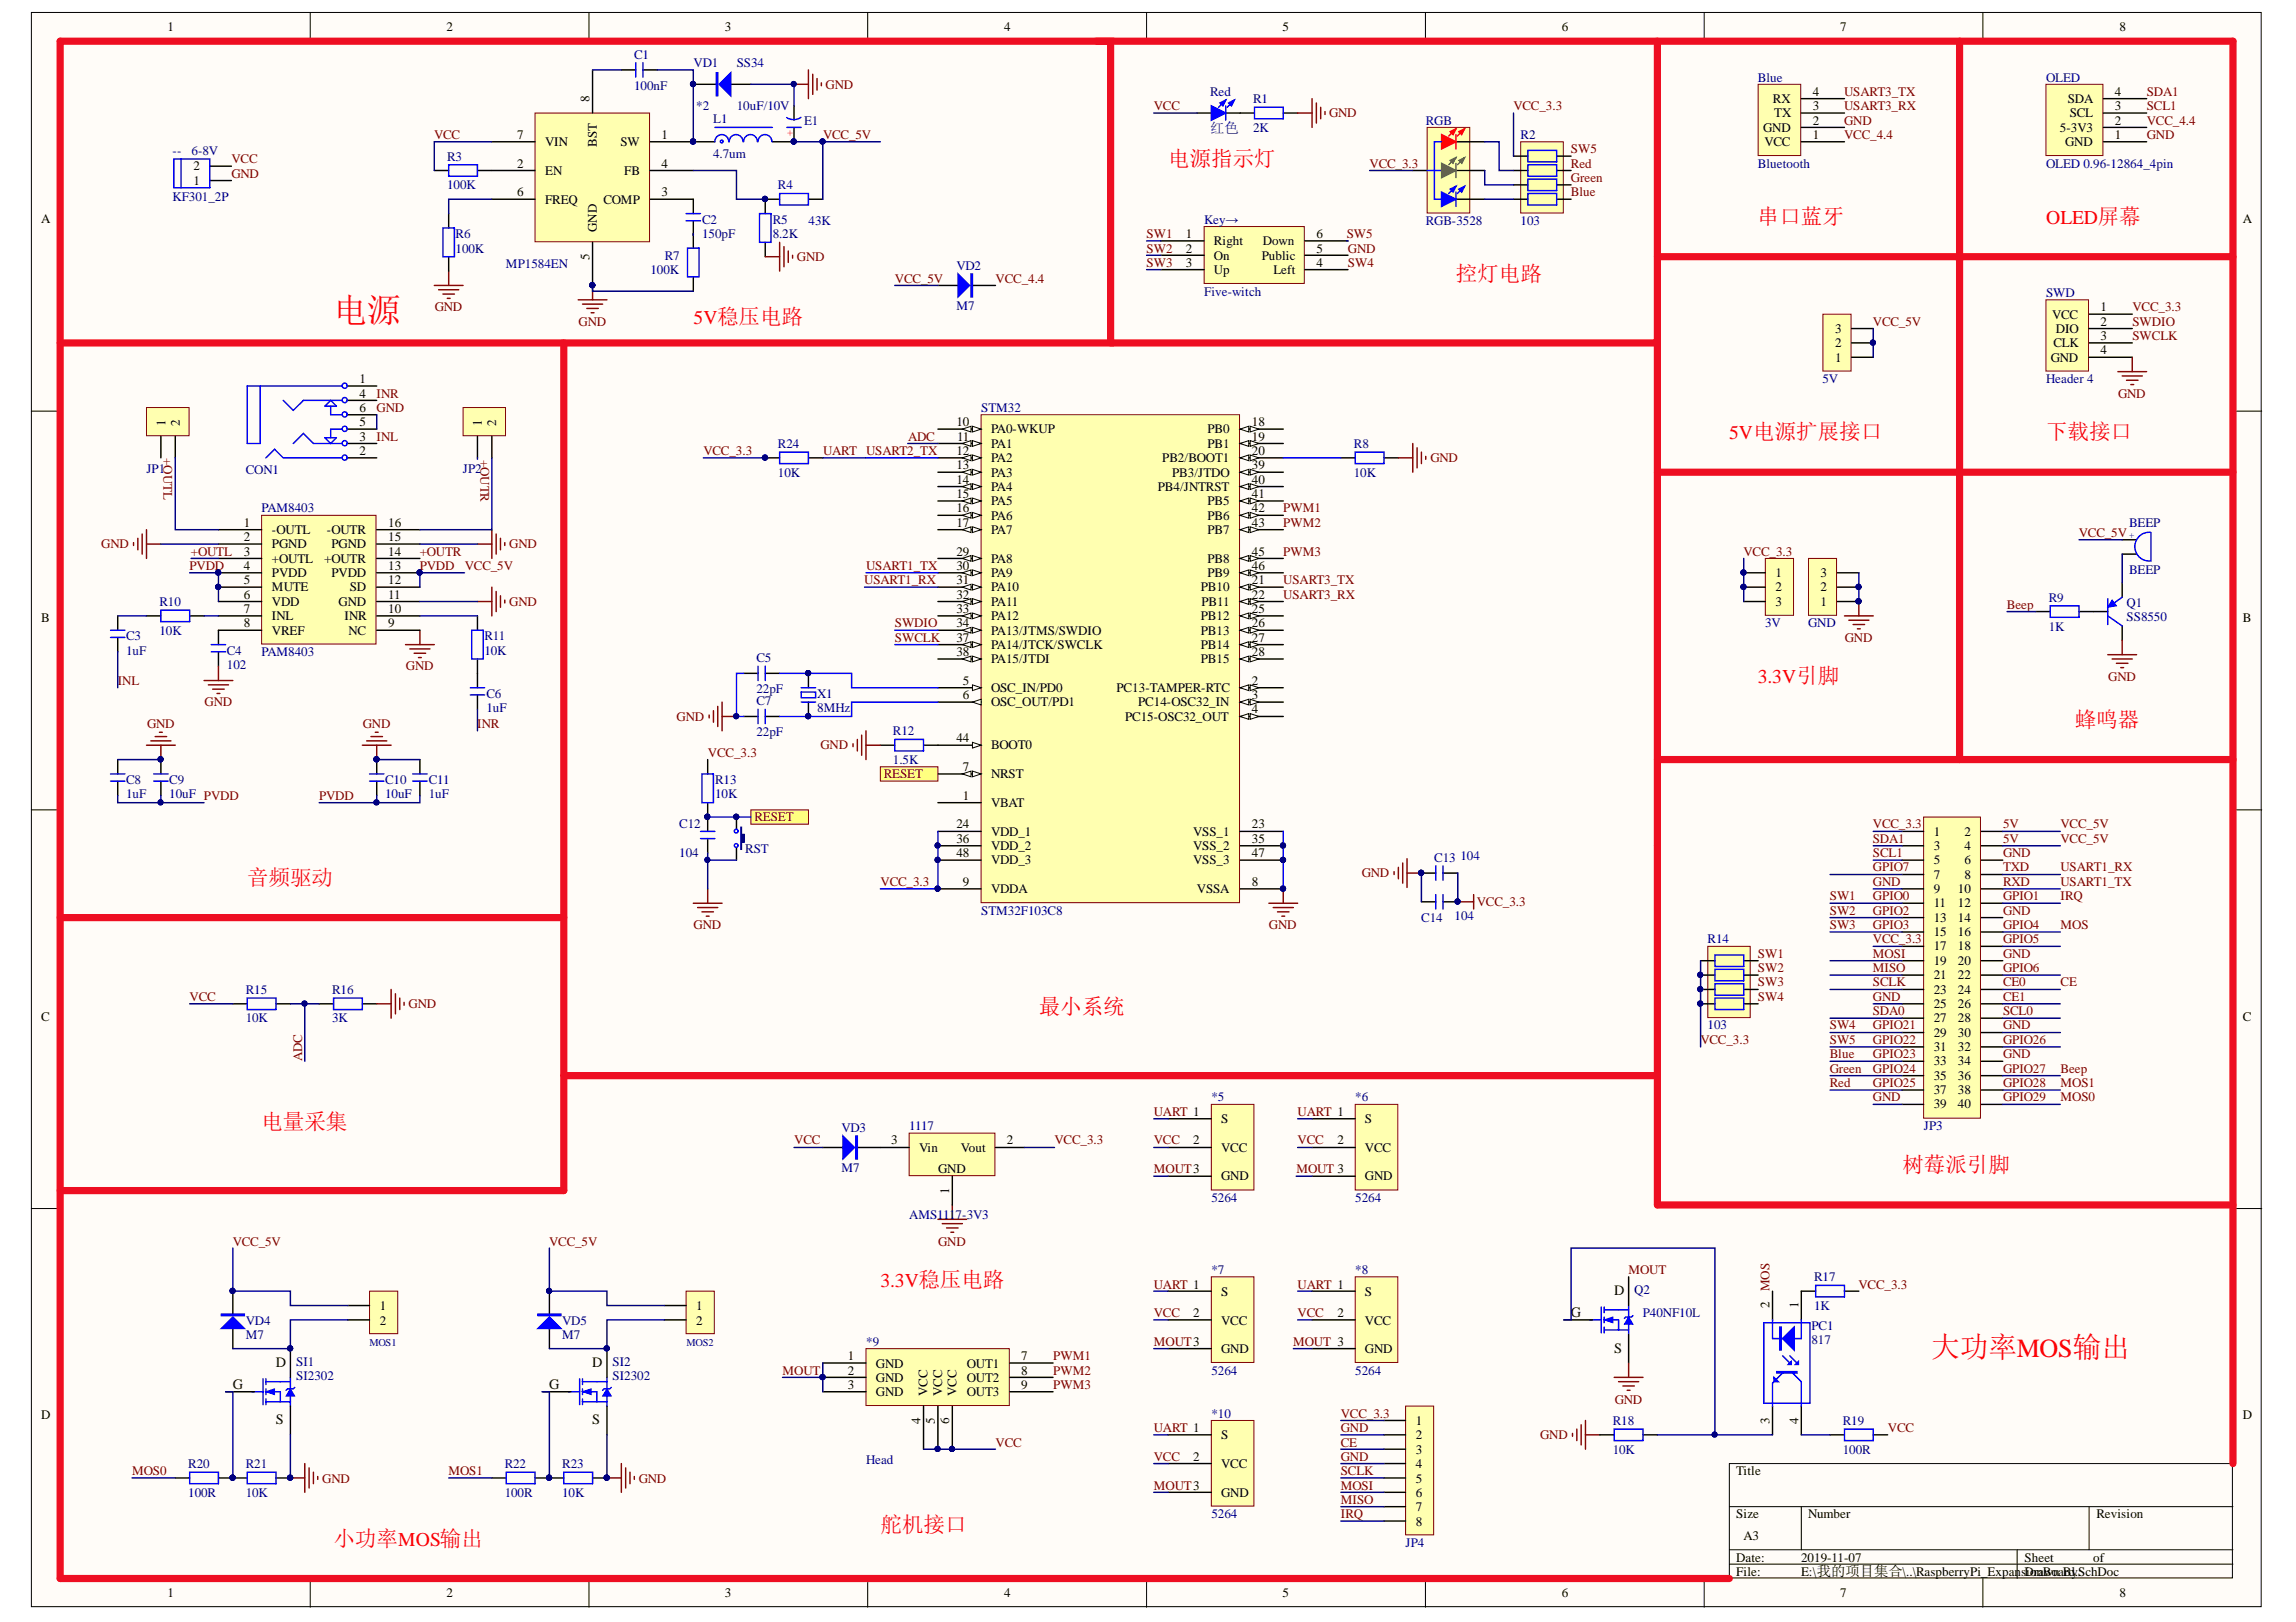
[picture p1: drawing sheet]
<svg xmlns="http://www.w3.org/2000/svg" width="297mm" height="210mm" viewBox="0 0 297 210" stroke-linecap="round" stroke-linejoin="round" font-family="sans-serif">
<defs><g id="words">
<text font-size="4.4" fill="#f00" x="43.1" y="41.6">电源</text>
<text font-size="3.7" fill="#f00" x="249.8" y="175.6">大功率MOS输出</text>
<g font-size="2.8" fill="#f00">
<text x="151.1" y="21.5">电源指示灯</text>
<text x="227.4" y="29">串口蓝牙</text>
<text x="188.3" y="36.4">控灯电路</text>
<text x="264.7" y="56.8">下载接口</text>
<text x="268.4" y="94">蜂鸣器</text>
<text x="32" y="114.5">音频驱动</text>
<text x="134.4" y="131.2">最小系统</text>
<text x="33.8" y="146.1">电量采集</text>
<text x="246.1" y="151.6">树莓派引脚</text>
<text x="43.1" y="200.1">小功率MOS输出</text>
<text x="113.9" y="198.2">舵机接口</text>
</g>
<g font-size="2.5" fill="#f00">
<text x="264.7" y="29">OLED屏幕</text>
<text x="89.7" y="42">5V稳压电路</text>
<text x="223.7" y="56.8">5V电源扩展接口</text>
<text x="227.4" y="88.4">3.3V引脚</text>
<text x="113.9" y="166.5">3.3V稳压电路</text>
</g>
<text font-size="1.9" fill="#000080" x="156.5" y="17.2">红色</text>
<g font-size="1.9" fill="#080d02">
<text x="208.8" y="167.6">D</text>
<text x="203.2" y="170.4">G</text>
<text x="30.1" y="179.7">G</text>
<text x="35.7" y="176.9">D</text>
<text x="71" y="179.7">G</text>
<text x="76.6" y="176.9">D</text>
<text x="208.8" y="175">S</text>
<text x="35.7" y="184.3">S</text>
<text x="76.6" y="184.3">S</text>
</g>
<g font-size="1.7">
<text x="21.7" y="4">1</text>
<text x="57.8" y="4">2</text>
<text x="93.8" y="4">3</text>
<text x="129.9" y="4">4</text>
<text x="165.9" y="4">5</text>
<text x="202" y="4">6</text>
<text x="238.1" y="4">7</text>
<text x="274.2" y="4">8</text>
<text x="66.9" y="18">7</text>
<text x="76.3" y="13.2" transform="rotate(-90 76.3 13.2)">8</text>
<text x="85.6" y="18">1</text>
<text x="228.1" y="17.1">GND</text>
<text x="229.4" y="13.3">RX</text>
<text x="229.5" y="15.2">TX</text>
<text x="234.5" y="18">1</text>
<text x="234.5" y="16.1">2</text>
<text x="234.5" y="14.3">3</text>
<text x="234.5" y="12.4">4</text>
<text x="266.5" y="17.1">5-3V3</text>
<text x="267.5" y="13.3">SDA</text>
<text x="267.8" y="15.2">SCL</text>
<text x="273.6" y="18">1</text>
<text x="273.6" y="16.1">2</text>
<text x="273.6" y="14.3">3</text>
<text x="273.6" y="12.4">4</text>
<text x="25" y="23.9">1</text>
<text x="25" y="22">2</text>
<text x="66.9" y="21.7">2</text>
<text x="70.5" y="22.6">EN</text>
<text x="70.5" y="18.9">VIN</text>
<text x="77.2" y="19" transform="rotate(-90 77.2 19)">BST</text>
<text x="80.3" y="18.9">SW</text>
<text x="80.8" y="22.6">FB</text>
<text x="85.6" y="21.7">4</text>
<text x="228.3" y="18.9">VCC</text>
<text x="267.2" y="18.9">GND</text>
<text x="5.3" y="28.9">A</text>
<text x="66.9" y="25.4">6</text>
<text x="70.5" y="26.4">FREQ</text>
<text x="78.1" y="26.4">COMP</text>
<text x="85.6" y="25.4">3</text>
<text x="290.2" y="28.9">A</text>
<text x="76.3" y="33.7" transform="rotate(-90 76.3 33.7)">5</text>
<text x="77.2" y="30.1" transform="rotate(-90 77.2 30.1)">GND</text>
<text x="153.4" y="30.8">1</text>
<text x="153.4" y="32.7">2</text>
<text x="153.4" y="34.5">3</text>
<text x="157.1" y="31.8">Right</text>
<text x="157.1" y="33.6">On</text>
<text x="157.1" y="35.5">Up</text>
<text x="163.2" y="33.6">Public</text>
<text x="163.4" y="31.8">Down</text>
<text x="164.8" y="35.5">Left</text>
<text x="170.3" y="34.5">4</text>
<text x="170.3" y="32.7">5</text>
<text x="170.3" y="30.8">6</text>
<text x="265.5" y="41.2">VCC</text>
<text x="271.7" y="40.3">1</text>
<text x="237.4" y="46.8">1</text>
<text x="237.4" y="44.9">2</text>
<text x="237.4" y="43.1">3</text>
<text x="265.3" y="46.8">GND</text>
<text x="265.6" y="44.9">CLK</text>
<text x="266" y="43.1">DIO</text>
<text x="271.7" y="42.1">2</text>
<text x="271.7" y="44">3</text>
<text x="271.7" y="45.9">4</text>
<text x="46.5" y="53.3">6</text>
<text x="46.5" y="51.4">4</text>
<text x="46.5" y="49.6">1</text>
<text x="21.4" y="55.2" transform="rotate(-90 21.4 55.2)">1</text>
<text x="23.3" y="55.2" transform="rotate(-90 23.3 55.2)">2</text>
<text x="46.5" y="55.2">5</text>
<text x="46.5" y="57">3</text>
<text x="46.5" y="58.9">2</text>
<text x="62.3" y="55.2" transform="rotate(-90 62.3 55.2)">1</text>
<text x="64.2" y="55.2" transform="rotate(-90 64.2 55.2)">2</text>
<text x="123.7" y="55.2">10</text>
<text x="123.7" y="58.9">12</text>
<text x="123.8" y="57">11</text>
<text x="128.2" y="56.1">PA0-WKUP</text>
<text x="128.2" y="57.9">PA1</text>
<text x="128.2" y="59.8">PA2</text>
<text x="150.4" y="59.8">PB2/BOOT1</text>
<text x="156.2" y="56.1">PB0</text>
<text x="156.2" y="57.9">PB1</text>
<text x="162" y="55.2">18</text>
<text x="162" y="57">19</text>
<text x="162" y="58.9">20</text>
<text x="123.7" y="60.7">13</text>
<text x="123.7" y="62.6">14</text>
<text x="123.7" y="64.5">15</text>
<text x="128.2" y="61.7">PA3</text>
<text x="128.2" y="63.5">PA4</text>
<text x="128.2" y="65.4">PA5</text>
<text x="149.8" y="63.5">PB4/JNTRST</text>
<text x="151.6" y="61.7">PB3/JTDO</text>
<text x="156.2" y="65.4">PB5</text>
<text x="162" y="60.7">39</text>
<text x="162" y="62.6">40</text>
<text x="162" y="64.5">41</text>
<text x="31.5" y="68.2">1</text>
<text x="31.5" y="70">2</text>
<text x="31.5" y="71.9">3</text>
<text x="35.2" y="69.1">-OUTL</text>
<text x="35.2" y="71">PGND</text>
<text x="42.3" y="69.1">-OUTR</text>
<text x="42.9" y="71">PGND</text>
<text x="50.2" y="71.9">14</text>
<text x="50.2" y="70">15</text>
<text x="50.2" y="68.2">16</text>
<text x="123.7" y="66.3">16</text>
<text x="123.7" y="68.2">17</text>
<text x="123.7" y="71.9">29</text>
<text x="128.2" y="67.2">PA6</text>
<text x="128.2" y="69.1">PA7</text>
<text x="156.2" y="67.2">PB6</text>
<text x="156.2" y="69.1">PB7</text>
<text x="162" y="66.3">42</text>
<text x="162" y="68.2">43</text>
<text x="162" y="71.9">45</text>
<text x="31.5" y="73.7">4</text>
<text x="31.5" y="75.6">5</text>
<text x="31.5" y="77.5">6</text>
<text x="35.2" y="72.8">+OUTL</text>
<text x="35.2" y="74.7">PVDD</text>
<text x="35.2" y="76.5">MUTE</text>
<text x="41.9" y="72.8">+OUTR</text>
<text x="42.9" y="74.7">PVDD</text>
<text x="45.2" y="76.5">SD</text>
<text x="50.2" y="77.5">11</text>
<text x="50.2" y="75.6">12</text>
<text x="50.2" y="73.7">13</text>
<text x="123.7" y="73.7">30</text>
<text x="123.7" y="75.6">31</text>
<text x="123.7" y="77.5">32</text>
<text x="128.2" y="72.8">PA8</text>
<text x="128.2" y="74.7">PA9</text>
<text x="128.2" y="76.5">PA10</text>
<text x="155.4" y="76.5">PB10</text>
<text x="156.2" y="72.8">PB8</text>
<text x="156.2" y="74.7">PB9</text>
<text x="162" y="73.7">46</text>
<text x="162" y="75.6">21</text>
<text x="162" y="77.5">22</text>
<text x="229.7" y="74.7">1</text>
<text x="229.7" y="76.5">2</text>
<text x="235.5" y="76.5">2</text>
<text x="235.5" y="74.7">3</text>
<text x="5.3" y="80.5">B</text>
<text x="31.5" y="79.3">7</text>
<text x="31.5" y="81.2">8</text>
<text x="35.2" y="78.4">VDD</text>
<text x="35.2" y="80.3">INL</text>
<text x="35.2" y="82.1">VREF</text>
<text x="43.8" y="78.4">GND</text>
<text x="44.6" y="80.3">INR</text>
<text x="45.1" y="82.1">NC</text>
<text x="50.2" y="81.2">9</text>
<text x="50.2" y="79.3">10</text>
<text x="123.7" y="79.3">33</text>
<text x="123.7" y="81.2">34</text>
<text x="123.7" y="83">37</text>
<text x="128.2" y="78.4">PA11</text>
<text x="128.2" y="80.3">PA12</text>
<text x="128.2" y="82.1">PA13/JTMS/SWDIO</text>
<text x="128.2" y="84">PA14/JTCK/SWCLK</text>
<text x="155.4" y="80.3">PB12</text>
<text x="155.4" y="82.1">PB13</text>
<text x="155.4" y="84">PB14</text>
<text x="155.4" y="78.4">PB11</text>
<text x="162" y="79.3">25</text>
<text x="162" y="81.2">26</text>
<text x="162" y="83">27</text>
<text x="229.7" y="78.4">3</text>
<text x="235.5" y="78.4">1</text>
<text x="290.2" y="80.5">B</text>
<text x="123.7" y="84.9">38</text>
<text x="124.6" y="88.6">5</text>
<text x="128.2" y="89.5">OSC_IN/PD0</text>
<text x="128.2" y="85.8">PA15/JTDI</text>
<text x="144.5" y="89.5">PC13-TAMPER-RTC</text>
<text x="155.4" y="85.8">PB15</text>
<text x="162" y="84.9">28</text>
<text x="162" y="88.6">2</text>
<text x="124.6" y="90.5">6</text>
<text x="128.2" y="91.4">OSC_OUT/PD1</text>
<text x="145.6" y="93.3">PC15-OSC32_OUT</text>
<text x="147.2" y="91.4">PC14-OSC32_IN</text>
<text x="162" y="90.5">3</text>
<text x="162" y="92.3">4</text>
<text x="123.7" y="96.1">44</text>
<text x="124.6" y="99.8">7</text>
<text x="128.2" y="97">BOOT0</text>
<text x="128.2" y="100.7">NRST</text>
<text x="123.7" y="107.2">24</text>
<text x="124.6" y="103.5">1</text>
<text x="128.2" y="104.4">VBAT</text>
<text x="162" y="107.2">23</text>
<text x="123.7" y="109.1">36</text>
<text x="123.7" y="110.9">48</text>
<text x="128.2" y="108.1">VDD_1</text>
<text x="128.2" y="110">VDD_2</text>
<text x="128.2" y="111.8">VDD_3</text>
<text x="154.3" y="108.1">VSS_1</text>
<text x="154.3" y="110">VSS_2</text>
<text x="154.3" y="111.8">VSS_3</text>
<text x="162" y="109.1">35</text>
<text x="162" y="110.9">47</text>
<text x="250.2" y="108.1">1</text>
<text x="250.2" y="110">3</text>
<text x="250.2" y="111.8">5</text>
<text x="250.2" y="113.7">7</text>
<text x="254.1" y="108.1">2</text>
<text x="254.1" y="110">4</text>
<text x="254.1" y="111.8">6</text>
<text x="254.1" y="113.7">8</text>
<text x="124.6" y="114.6">9</text>
<text x="128.2" y="115.6">VDDA</text>
<text x="154.9" y="115.6">VSSA</text>
<text x="162" y="114.6">8</text>
<text x="250.2" y="115.6">9</text>
<text x="250.2" y="117.4">11</text>
<text x="250.2" y="119.3">13</text>
<text x="253.3" y="115.6">10</text>
<text x="253.3" y="117.4">12</text>
<text x="253.3" y="119.3">14</text>
<text x="250.2" y="121.1">15</text>
<text x="250.2" y="123">17</text>
<text x="250.2" y="124.9">19</text>
<text x="253.3" y="121.1">16</text>
<text x="253.3" y="123">18</text>
<text x="253.3" y="124.9">20</text>
<text x="250.2" y="126.7">21</text>
<text x="250.2" y="128.6">23</text>
<text x="250.2" y="130.4">25</text>
<text x="253.3" y="126.7">22</text>
<text x="253.3" y="128.6">24</text>
<text x="253.3" y="130.4">26</text>
<text x="5.3" y="132.1">C</text>
<text x="250.2" y="132.3">27</text>
<text x="250.2" y="134.2">29</text>
<text x="250.2" y="136">31</text>
<text x="250.2" y="137.9">33</text>
<text x="253.3" y="132.3">28</text>
<text x="253.3" y="134.2">30</text>
<text x="253.3" y="136">32</text>
<text x="253.3" y="137.9">34</text>
<text x="290.2" y="132.1">C</text>
<text x="250.2" y="139.7">35</text>
<text x="250.2" y="141.6">37</text>
<text x="250.2" y="143.4">39</text>
<text x="253.3" y="139.7">36</text>
<text x="253.3" y="141.6">38</text>
<text x="253.3" y="143.4">40</text>
<text x="115.3" y="148.1">3</text>
<text x="118.9" y="149">Vin</text>
<text x="124.3" y="149">Vout</text>
<text x="130.2" y="148.1">2</text>
<text x="154.3" y="148.1">2</text>
<text x="158" y="145.3">S</text>
<text x="158" y="149">VCC</text>
<text x="173" y="148.1">2</text>
<text x="176.6" y="145.3">S</text>
<text x="176.6" y="149">VCC</text>
<text x="121.4" y="151.8">GND</text>
<text x="122.8" y="154.5" transform="rotate(-90 122.8 154.5)">1</text>
<text x="158" y="152.7">GND</text>
<text x="176.6" y="152.7">GND</text>
<text x="158" y="167.7">S</text>
<text x="176.6" y="167.7">S</text>
<text x="49.1" y="169.6">1</text>
<text x="49.1" y="171.4">2</text>
<text x="90.1" y="169.6">1</text>
<text x="90.1" y="171.4">2</text>
<text x="154.3" y="170.5">2</text>
<text x="158" y="171.4">VCC</text>
<text x="173" y="170.5">2</text>
<text x="176.6" y="171.4">VCC</text>
<text x="228.9" y="169.3" transform="rotate(-90 228.9 169.3)">2</text>
<text x="232.7" y="169.3" transform="rotate(-90 232.7 169.3)">1</text>
<text x="109.7" y="176.1">1</text>
<text x="109.7" y="177.9">2</text>
<text x="109.7" y="179.8">3</text>
<text x="113.3" y="177">GND</text>
<text x="113.3" y="178.8">GND</text>
<text x="125.1" y="177">OUT1</text>
<text x="125.1" y="178.8">OUT2</text>
<text x="132.1" y="176.1">7</text>
<text x="132.1" y="177.9">8</text>
<text x="132.1" y="179.8">9</text>
<text x="158" y="175.1">GND</text>
<text x="176.6" y="175.1">GND</text>
<text x="5.3" y="183.7">D</text>
<text x="113.3" y="180.7">GND</text>
<text x="119.1" y="184.3" transform="rotate(-90 119.1 184.3)">4</text>
<text x="120" y="180.6" transform="rotate(-90 120 180.6)">VCC</text>
<text x="120.9" y="184.3" transform="rotate(-90 120.9 184.3)">5</text>
<text x="121.9" y="180.6" transform="rotate(-90 121.9 180.6)">VCC</text>
<text x="122.8" y="184.3" transform="rotate(-90 122.8 184.3)">6</text>
<text x="123.7" y="180.6" transform="rotate(-90 123.7 180.6)">VCC</text>
<text x="125.1" y="180.7">OUT3</text>
<text x="183.2" y="184.4">1</text>
<text x="228.9" y="184.3" transform="rotate(-90 228.9 184.3)">3</text>
<text x="232.7" y="184.3" transform="rotate(-90 232.7 184.3)">4</text>
<text x="290.2" y="183.7">D</text>
<text x="154.3" y="189.1">2</text>
<text x="158" y="186.3">S</text>
<text x="158" y="190">VCC</text>
<text x="183.2" y="186.3">2</text>
<text x="183.2" y="188.1">3</text>
<text x="183.2" y="190">4</text>
<text x="183.2" y="191.9">5</text>
<text x="224.6" y="190.9">Title</text>
<text x="158" y="193.7">GND</text>
<text x="183.2" y="193.7">6</text>
<text x="183.2" y="195.6">7</text>
<text x="183.2" y="197.4">8</text>
<text x="224.6" y="196.5">Size</text>
<text x="233.9" y="196.5">Number</text>
<text x="271.2" y="196.5">Revision</text>
<text x="224.6" y="202.1">Date:</text>
<text x="224.6" y="203.9">File:</text>
<text x="225.6" y="199.3">A3</text>
<text x="233" y="202.1">2019-11-07</text>
<text x="233" y="203.9">E:\我的项目集合\..\RaspberryPi_ExpansDrawn By:</text>
<text x="261.9" y="202.1">Sheet</text>
<text x="262.1" y="203.9">ionBoard.SchDoc</text>
<text x="270.8" y="202.1">of</text>
<text x="21.7" y="206.7">1</text>
<text x="57.8" y="206.7">2</text>
<text x="93.8" y="206.7">3</text>
<text x="129.9" y="206.7">4</text>
<text x="165.9" y="206.7">5</text>
<text x="202" y="206.7">6</text>
<text x="238.1" y="206.7">7</text>
<text x="274.2" y="206.7">8</text>
</g>
<g font-size="1.7" fill="#000080">
<text x="82" y="7.6">C1</text>
<text x="82" y="11.6">100nF</text>
<text x="89.7" y="8.7">VD1</text>
<text x="95.3" y="8.7">SS34</text>
<text x="227.4" y="10.6">Blue</text>
<text x="264.7" y="10.6">OLED</text>
<text x="90.1" y="14.3">*2</text>
<text x="92.3" y="16">L1</text>
<text x="95.3" y="14.3">10uF/10V</text>
<text x="104" y="16.1">E1</text>
<text x="156.5" y="12.4">Red</text>
<text x="162.1" y="13.3">R1</text>
<text x="162.1" y="17.1">2K</text>
<text x="184.5" y="16.1">RGB</text>
<text x="196.7" y="18">R2</text>
<text x="22.3" y="20">--</text>
<text x="24.8" y="20">6-8V</text>
<text x="57.8" y="20.8">R3</text>
<text x="92.3" y="20.4">4.7um</text>
<text x="227.4" y="21.7">Bluetooth</text>
<text x="264.7" y="21.7">OLED 0.96-12864_4pin</text>
<text x="22.3" y="26">KF301_2P</text>
<text x="57.8" y="24.5">100K</text>
<text x="90.8" y="29">C2</text>
<text x="100" y="29">R5</text>
<text x="100.6" y="24.5">R4</text>
<text x="104.6" y="29.1">43K</text>
<text x="155.8" y="29">Key→</text>
<text x="184.5" y="29.1">RGB-3528</text>
<text x="196.7" y="29.1">103</text>
<text x="58.9" y="30.8">R6</text>
<text x="58.9" y="32.7">100K</text>
<text x="65.5" y="34.7">MP1584EN</text>
<text x="84.2" y="35.5">100K</text>
<text x="86" y="33.6">R7</text>
<text x="90.8" y="30.8">150pF</text>
<text x="100" y="30.8">8.2K</text>
<text x="123.7" y="34.9">VD2</text>
<text x="123.7" y="40.1">M7</text>
<text x="155.8" y="38.3">Five-witch</text>
<text x="264.7" y="38.4">SWD</text>
<text x="126.9" y="53.3">STM32</text>
<text x="235.8" y="49.6">5V</text>
<text x="264.7" y="49.6">Header 4</text>
<text x="100.6" y="57.9">R24</text>
<text x="175.2" y="57.9">R8</text>
<text x="18.9" y="61.2">JP1</text>
<text x="31.8" y="61.3">CON1</text>
<text x="59.9" y="61.2">JP2</text>
<text x="100.6" y="61.7">10K</text>
<text x="175.2" y="61.7">10K</text>
<text x="33.8" y="66.3">PAM8403</text>
<text x="275.5" y="68.2">BEEP</text>
<text x="265.1" y="77.9">R9</text>
<text x="275.5" y="74.3">BEEP</text>
<text x="16.3" y="82.9">C3</text>
<text x="20.6" y="78.4">R10</text>
<text x="20.6" y="82.1">10K</text>
<text x="62.7" y="82.9">R11</text>
<text x="228.3" y="81.2">3V</text>
<text x="233.9" y="81.2">GND</text>
<text x="265.1" y="81.6">1K</text>
<text x="275.1" y="78.6">Q1</text>
<text x="275.1" y="80.4">SS8550</text>
<text x="16.3" y="84.7">1uF</text>
<text x="29.3" y="84.7">C4</text>
<text x="29.3" y="86.6">102</text>
<text x="33.8" y="84.9">PAM8403</text>
<text x="62.7" y="84.7">10K</text>
<text x="97.9" y="85.7">C5</text>
<text x="97.9" y="89.7">22pF</text>
<text x="62.9" y="90.3">C6</text>
<text x="62.9" y="92.2">1uF</text>
<text x="97.9" y="91.2">C7</text>
<text x="97.9" y="95.3">22pF</text>
<text x="105.7" y="90.3">X1</text>
<text x="105.7" y="92.2">8MHz</text>
<text x="115.5" y="95.1">R12</text>
<text x="16.3" y="101.5">C8</text>
<text x="21.9" y="101.5">C9</text>
<text x="49.8" y="101.5">C10</text>
<text x="55.5" y="101.5">C11</text>
<text x="92.5" y="101.5">R13</text>
<text x="115.5" y="98.8">1.5K</text>
<text x="16.3" y="103.3">1uF</text>
<text x="21.9" y="103.3">10uF PVDD</text>
<text x="49.8" y="103.3">10uF</text>
<text x="55.5" y="103.3">1uF</text>
<text x="87.9" y="107.2">C12</text>
<text x="92.5" y="103.3">10K</text>
<text x="87.9" y="110.9">104</text>
<text x="96.4" y="110.4">RST</text>
<text x="185.6" y="111.5">C13</text>
<text x="188.9" y="111.3">104</text>
<text x="126.9" y="118.4">STM32F103C8</text>
<text x="183.9" y="119.3">C14</text>
<text x="188.2" y="119.1">104</text>
<text x="220.9" y="122.1">R14</text>
<text x="31.8" y="128.6">R15</text>
<text x="43" y="128.6">R16</text>
<text x="31.8" y="132.3">10K</text>
<text x="43" y="132.3">3K</text>
<text x="220.9" y="133.2">103</text>
<text x="156.7" y="142.5">*5</text>
<text x="175.3" y="142.5">*6</text>
<text x="108.8" y="146.5">VD3</text>
<text x="117.6" y="146.2">1117</text>
<text x="248.9" y="146.2">JP3</text>
<text x="108.8" y="151.6">M7</text>
<text x="156.7" y="155.5">5264</text>
<text x="175.3" y="155.5">5264</text>
<text x="117.6" y="157.8">AMS1117-3V3</text>
<text x="156.7" y="164.9">*7</text>
<text x="175.3" y="164.9">*8</text>
<text x="211.4" y="167.4">Q2</text>
<text x="234.7" y="165.8">R17</text>
<text x="31.8" y="171.4">VD4</text>
<text x="31.8" y="173.3">M7</text>
<text x="72.7" y="171.4">VD5</text>
<text x="72.7" y="173.3">M7</text>
<text x="212.5" y="170.5">P40NF10L</text>
<text x="234.4" y="172.1">PC1</text>
<text x="234.4" y="173.9">817</text>
<text x="234.7" y="169.6">1K</text>
<text x="38.3" y="176.7">SI1</text>
<text x="38.3" y="178.6">SI2302</text>
<text x="79.2" y="176.7">SI2</text>
<text x="79.2" y="178.6">SI2302</text>
<text x="112.1" y="174.2">*9</text>
<text x="156.7" y="177.9">5264</text>
<text x="175.3" y="177.9">5264</text>
<text x="156.7" y="183.5">*10</text>
<text x="208.6" y="184.4">R18</text>
<text x="238.4" y="184.4">R19</text>
<text x="24.4" y="190">R20</text>
<text x="31.8" y="190">R21</text>
<text x="65.3" y="190">R22</text>
<text x="72.7" y="190">R23</text>
<text x="112.1" y="189.4">Head</text>
<text x="208.6" y="188.1">10K</text>
<text x="238.4" y="188.1">100R</text>
<text x="24.4" y="193.7">100R</text>
<text x="31.8" y="193.7">10K</text>
<text x="65.3" y="193.7">100R</text>
<text x="72.7" y="193.7">10K</text>
<text x="156.7" y="196.5">5264</text>
<text x="181.8" y="200.2">JP4</text>
</g>
<g font-size="1.7" fill="#800000">
<text x="106.8" y="11.5">GND</text>
<text x="56.2" y="18">VCC</text>
<text x="106.5" y="18">VCC_5V</text>
<text x="149.3" y="14.3">VCC</text>
<text x="171.9" y="15.2">GND</text>
<text x="195.8" y="14.3">VCC_3.3</text>
<text x="238.6" y="16.1">GND</text>
<text x="238.6" y="18">VCC_4.4</text>
<text x="238.6" y="14.3">USART3_RX</text>
<text x="238.6" y="12.4">USART3_TX</text>
<text x="277.7" y="12.4">SDA1</text>
<text x="277.7" y="14.3">SCL1</text>
<text x="277.7" y="16.1">VCC_4.4</text>
<text x="277.7" y="18">GND</text>
<text x="29.9" y="21.1">VCC</text>
<text x="29.9" y="23">GND</text>
<text x="177.2" y="21.7">VCC_3.3</text>
<text x="203.2" y="21.7">Red</text>
<text x="203.2" y="23.6">Green</text>
<text x="203.2" y="19.8">SW5</text>
<text x="203.2" y="25.4">Blue</text>
<text x="103.1" y="33.8">GND</text>
<text x="148.3" y="30.8">SW1</text>
<text x="148.3" y="32.7">SW2</text>
<text x="148.3" y="34.5">SW3</text>
<text x="174.2" y="30.8">SW5</text>
<text x="174.4" y="34.5">SW4</text>
<text x="174.4" y="32.7">GND</text>
<text x="56.2" y="40.3">GND</text>
<text x="115.8" y="36.6">VCC_5V</text>
<text x="128.8" y="36.6">VCC_4.4</text>
<text x="275.9" y="40.3">VCC_3.3</text>
<text x="74.8" y="42.1">GND</text>
<text x="242.3" y="42.1">VCC_5V</text>
<text x="275.9" y="42.1">SWDIO</text>
<text x="275.9" y="44">SWCLK</text>
<text x="48.7" y="51.4">INR</text>
<text x="48.7" y="53.3">GND</text>
<text x="274" y="51.4">GND</text>
<text x="21.1" y="59.2" transform="rotate(90 21.1 59.2)">+OUTL</text>
<text x="48.7" y="57">INL</text>
<text x="62.2" y="59.5" transform="rotate(90 62.2 59.5)">+OUTR</text>
<text x="91" y="58.9">VCC_3.3</text>
<text x="106.5" y="58.9">UART USART2_TX</text>
<text x="117.5" y="57">ADC</text>
<text x="185" y="59.8">GND</text>
<text x="13.1" y="71">GND</text>
<text x="24.7" y="71.9">+OUTL</text>
<text x="54.3" y="71.9">+OUTR</text>
<text x="65.9" y="71">GND</text>
<text x="166" y="66.3">PWM1</text>
<text x="166" y="68.2">PWM2</text>
<text x="166" y="71.9">PWM3</text>
<text x="225.6" y="71.9">VCC_3.3</text>
<text x="268.9" y="69.5">VCC_5V</text>
<text x="24.5" y="73.7">PVDD</text>
<text x="54.3" y="73.7">PVDD</text>
<text x="60.1" y="73.7">VCC_5V</text>
<text x="111.8" y="75.6">USART1_RX</text>
<text x="112.1" y="73.7">USART1_TX</text>
<text x="166" y="75.6">USART3_TX</text>
<text x="166" y="77.5">USART3_RX</text>
<text x="65.9" y="78.4">GND</text>
<text x="115.8" y="83">SWCLK</text>
<text x="115.8" y="81.2">SWDIO</text>
<text x="238.7" y="83">GND</text>
<text x="259.6" y="78.8">Beep</text>
<text x="15.2" y="88.6">INL</text>
<text x="52.5" y="86.8">GND</text>
<text x="272.8" y="88.1">GND</text>
<text x="19" y="94.2">GND</text>
<text x="26.5" y="91.4">GND</text>
<text x="46.9" y="94.2">GND</text>
<text x="61.7" y="94.2">INR</text>
<text x="87.5" y="93.3">GND</text>
<text x="91.6" y="97.9">VCC_3.3</text>
<text x="106.1" y="97">GND</text>
<text x="114.3" y="100.7">RESET</text>
<text x="41.3" y="103.5">PVDD</text>
<text x="97.6" y="106.3">RESET</text>
<text x="242.3" y="107.2">VCC_3.3</text>
<text x="259.1" y="107.2">5V</text>
<text x="266.6" y="107.2">VCC_5V</text>
<text x="176.2" y="113.5">GND</text>
<text x="242.3" y="109.1">SDA1</text>
<text x="242.3" y="110.9">SCL1</text>
<text x="242.3" y="112.8">GPIO7</text>
<text x="259.1" y="112.8">TXD</text>
<text x="259.1" y="110.9">GND</text>
<text x="259.1" y="109.1">5V</text>
<text x="266.6" y="112.8">USART1_RX</text>
<text x="266.6" y="109.1">VCC_5V</text>
<text x="113.9" y="114.6">VCC_3.3</text>
<text x="191.1" y="117.3">VCC_3.3</text>
<text x="236.7" y="116.5">SW1</text>
<text x="236.7" y="118.4">SW2</text>
<text x="242.3" y="116.5">GPIO0</text>
<text x="242.3" y="114.6">GND</text>
<text x="242.3" y="118.4">GPIO2</text>
<text x="259.1" y="118.4">GND</text>
<text x="259.1" y="116.5">GPIO1</text>
<text x="259.1" y="114.6">RXD</text>
<text x="266.6" y="114.6">USART1_TX</text>
<text x="266.6" y="116.5">IRQ</text>
<text x="89.7" y="120.2">GND</text>
<text x="164.2" y="120.2">GND</text>
<text x="227.4" y="123.9">SW1</text>
<text x="227.4" y="125.8">SW2</text>
<text x="236.7" y="120.2">SW3</text>
<text x="242.3" y="120.2">GPIO3</text>
<text x="242.3" y="122.1">VCC_3.3</text>
<text x="242.3" y="123.9">MOSI</text>
<text x="242.3" y="125.8">MISO</text>
<text x="259.1" y="123.9">GND</text>
<text x="259.1" y="125.8">GPIO6</text>
<text x="259.1" y="120.2">GPIO4</text>
<text x="259.1" y="122.1">GPIO5</text>
<text x="266.6" y="120.2">MOS</text>
<text x="24.5" y="129.5">VCC</text>
<text x="52.9" y="130.4">GND</text>
<text x="227.4" y="127.6">SW3</text>
<text x="227.4" y="129.5">SW4</text>
<text x="242.3" y="127.6">SCLK</text>
<text x="242.3" y="129.5">GND</text>
<text x="242.3" y="131.4">SDA0</text>
<text x="259.1" y="131.4">SCL0</text>
<text x="259.1" y="129.5">CE1</text>
<text x="259.1" y="127.6">CE0</text>
<text x="266.6" y="127.6">CE</text>
<text x="39.1" y="137.4" transform="rotate(-90 39.1 137.4)">ADC</text>
<text x="220" y="135.1">VCC_3.3</text>
<text x="236.7" y="136.9">Blue</text>
<text x="236.7" y="133.2">SW4</text>
<text x="236.7" y="135.1">SW5</text>
<text x="242.3" y="133.2">GPIO21</text>
<text x="242.3" y="135.1">GPIO22</text>
<text x="242.3" y="136.9">GPIO23</text>
<text x="259.1" y="136.9">GND</text>
<text x="259.1" y="135.1">GPIO26</text>
<text x="259.1" y="133.2">GND</text>
<text x="236.7" y="140.7">Red</text>
<text x="236.7" y="138.8">Green</text>
<text x="242.3" y="138.8">GPIO24</text>
<text x="242.3" y="140.7">GPIO25</text>
<text x="242.3" y="142.5">GND</text>
<text x="259.1" y="142.5">GPIO29</text>
<text x="259.1" y="140.7">GPIO28</text>
<text x="259.1" y="138.8">GPIO27</text>
<text x="266.6" y="142.5">MOS0</text>
<text x="266.6" y="140.7">MOS1</text>
<text x="266.6" y="138.8">Beep</text>
<text x="102.8" y="148.1">VCC</text>
<text x="136.4" y="148.1">VCC_3.3</text>
<text x="149.3" y="144.4">UART 1</text>
<text x="149.3" y="148.1">VCC</text>
<text x="167.9" y="144.4">UART 1</text>
<text x="167.9" y="148.1">VCC</text>
<text x="149.3" y="151.8">MOUT3</text>
<text x="167.7" y="151.8">MOUT 3</text>
<text x="30.1" y="161.2">VCC_5V</text>
<text x="71" y="161.2">VCC_5V</text>
<text x="121.4" y="161.2">GND</text>
<text x="149.3" y="166.8">UART 1</text>
<text x="167.9" y="166.8">UART 1</text>
<text x="210.7" y="164.9">MOUT</text>
<text x="228.9" y="167.1" transform="rotate(-90 228.9 167.1)">MOS</text>
<text x="240.4" y="166.8">VCC_3.3</text>
<text x="149.3" y="170.5">VCC</text>
<text x="167.9" y="170.5">VCC</text>
<text x="101.2" y="177.9">MOUT</text>
<text x="136.2" y="176.1">PWM1</text>
<text x="136.2" y="177.9">PWM2</text>
<text x="136.2" y="179.8">PWM3</text>
<text x="149.3" y="174.2">MOUT3</text>
<text x="167.3" y="174.2">MOUT 3</text>
<text x="149.3" y="185.4">UART 1</text>
<text x="173.5" y="183.5">VCC_3.3</text>
<text x="173.5" y="185.4">GND</text>
<text x="208.9" y="181.6">GND</text>
<text x="244.2" y="185.4">VCC</text>
<text x="17.1" y="190.9">MOS0</text>
<text x="41.7" y="191.9">GND</text>
<text x="58" y="190.9">MOS1</text>
<text x="82.6" y="191.9">GND</text>
<text x="128.8" y="187.2">VCC</text>
<text x="149.3" y="189.1">VCC</text>
<text x="173.5" y="187.2">CE</text>
<text x="173.5" y="190.9">SCLK</text>
<text x="173.5" y="189.1">GND</text>
<text x="199.3" y="186.3">GND</text>
<text x="149.3" y="192.8">MOUT3</text>
<text x="173.5" y="192.8">MOSI</text>
<text x="173.5" y="194.6">MISO</text>
<text x="173.5" y="196.5">IRQ</text>
</g>
<g font-size="1.4" fill="#000080">
<text x="47.8" y="174.2">MOS1</text>
<text x="88.8" y="174.2">MOS2</text>
</g>
<text font-size="1.3" fill="#f00" x="102.6" y="17.6" transform="rotate(-90 102.6 17.6)">+</text>
<text font-size="1.2" fill="#000080" x="275.5" y="69.6">+</text>
</g></defs>
<g fill="#fffcf8" stroke="#000" stroke-width=".13">
<path d="M4.1 1.6h288.4v206.3h-288.4z"/>
<path d="M7.8 5.3h281v198.9h-281z"/>
</g>
<g fill="none" stroke="#000" stroke-width=".13">
<path d="M40.1 1.6v3.7M76.2 1.6v3.7M112.3 1.6v3.7M148.3 1.6v3.7M184.4 1.6v3.7M220.5 1.6v3.7M256.5 1.6v3.7M4.1 53.2h3.7M288.9 53.2h3.7M4.1 104.8h3.7M288.9 104.8h3.7M4.1 156.4h3.7"/>
<path d="M288.9 156.4h3.7M223.7 195h65.2M233 195v5.6M270.3 195v5.6M288.9 189.4h-65.2v14.9M40.1 204.3v3.7M76.2 204.3v3.7M112.3 204.3v3.7M148.3 204.3v3.7M184.4 204.3v3.7M220.5 204.3v3.7M223.7 200.6h65.2"/>
<path d="M223.7 202.4h65.2M256.5 204.3v3.7M261 200.6v3.7"/>
</g>
<path d="M141.8 5.3h1.9v39.1h-135.9M214.4 5.3v39.1h-70.7M288.9 5.3h-281.1v199" fill="none" stroke="#ee0e22" stroke-width=".93"/>
<path d="M154.9 14.6h1.8M158.6 14.6h1.8M27.1 23.4h2.8M27.1 21.5h2.8" fill="none" stroke="#000" stroke-width=".19"/>
<path d="M22.5 20.6h4.6v3.7h-4.6zM23.4 20.6v3.7" fill="none" stroke="#00f" stroke-width=".19"/>
<path d="M56.2 36.9h3.7M56.7 37.5h2.6M57.3 38.1h1.5M57.9 38.6h.3M58 35.1v1.8" fill="none" stroke="#800000" stroke-width=".19"/>
<path d="M156.7 13.7l1.9 .9-1.9 1z" fill="#00f"/>
<path d="M156.7 13.7l1.9 .9-1.9 1zM158.6 13l-1 .9M159.7 13l-.9 .9" fill="none" stroke="#00f" stroke-width=".19"/>
<path d="M157.8 13.3l.8-.3-.4 .7z" fill="#00f"/>
<path d="M157.8 13.3l.8-.3-.4 .7z" fill="none" stroke="#00f" stroke-width=".19"/>
<path d="M158.9 13.3l.8-.3-.4 .7z" fill="#00f"/>
<path d="M158.6 13.7v1.9M158.9 13.3l.8-.3-.4 .7zM162.3 13.9h3.7v1.5h-3.7zM32 129.2h3.7v1.4h-3.7zM43.2 129.2h3.7v1.4h-3.7z" fill="none" stroke="#00f" stroke-width=".19"/>
<path d="M160.4 14.6h1.9M166 14.6h1.9M30.1 129.9h1.9M35.7 129.9h1.9M41.3 129.9h1.9M46.9 129.9h1.8" fill="none" stroke="#000" stroke-width=".19"/>
<path d="M167.9 14.6h1.8M169.7 12.8v3.7M170.3 13.3v2.6M170.9 13.9v1.5M171.4 14.4v.4M48.7 129.9h1.9M50.6 128v3.8M51.2 128.6v2.6M51.7 129.2v1.4M52.3 129.7v.4" fill="none" stroke="#800000" stroke-width=".19"/>
<path d="M288.9 5.3v184.1M214.4 44.4v65.1M7.8 154.1h65.1" fill="none" stroke="#ee0e22" stroke-width=".93"/>
<path d="M112 174.5h18.6v7.4h-18.6z" fill="#ffffb0" stroke="#800000" stroke-width=".13"/>
<path d="M106.4 176.4h5.6M106.4 178.2h5.6M130.6 176.4h5.6M130.6 178.2h5.6M106.4 180.1h5.6M119.5 182v5.5M121.3 182v5.5M123.2 182v5.5M130.6 180.1h5.6" fill="none" stroke="#000" stroke-width=".19"/>
<g fill="#000080" stroke="#000080" stroke-width=".13">
<circle cx="106.4" cy="178.2" r=".33"/>
<circle cx="121.3" cy="187.5" r=".33"/>
<circle cx="123.2" cy="187.5" r=".33"/>
</g>
<path d="M253.5 5.3v27.9h-39.1M288.9 33.2h-35.4v27.9M214.4 61.1h74.5M214.4 109.5v46.4" fill="none" stroke="#ee0e22" stroke-width=".93"/>
<path d="M235.8 40.7h3.7v7.3h-3.7z" fill="#ffffb0" stroke="#800000" stroke-width=".13"/>
<path d="M239.6 46.2h2.7M239.6 44.4h2.7M239.6 42.5h2.7" fill="none" stroke="#000" stroke-width=".19"/>
<circle cx="242.3" cy="44.3" r=".33" fill="#000080" stroke="#000080" stroke-width=".13"/>
<path d="M227.5 10.9h5.5v9.2h-5.5z" fill="#ffffb0" stroke="#800000" stroke-width=".13"/>
<path d="M233 18.3h5.6M233 16.5h5.6M233 14.6h5.6M233 12.8h5.6M270.8 79.1h1.9M274.6 69.8h1.8M274.6 71.7h1.8M274.6 75.4v1.9M274.6 81v1.9" fill="none" stroke="#000" stroke-width=".19"/>
<path d="M253.5 61.1v37.2M214.4 98.3h74.5" fill="none" stroke="#ee0e22" stroke-width=".93"/>
<path d="M272.7 77.5v3.3M272.7 79.7l1.9 1.3M274.6 77.3l-1.4 .9M278.2 68.9a1.86 1.86 0 0 0-2 1.8 1.86 1.86 0 0 0 1.9 1.9M278.3 68.9v3.7" fill="none" stroke="#00f" stroke-width=".19"/>
<path d="M273.2 77.7l.6 .7-1.1 .2z" fill="#00f"/>
<path d="M273.2 77.7l.6 .7-1.1 .2z" fill="none" stroke="#00f" stroke-width=".13"/>
<path d="M272.7 84.7h3.7M273.2 85.3h2.7M273.8 85.8h1.5M274.4 86.4h.3M274.6 82.9v1.8M37.6 191.3h1.8M39.4 189.4v3.7M40 190v2.6M40.5 190.5v1.5M41.1 191.1v.3" fill="none" stroke="#800000" stroke-width=".19"/>
<path d="M263.4 79.1h1.8M269 79.1h1.8M30.1 167.1v3M30.1 171.7v2.8M22.7 191.3h1.8M28.3 191.3h3.7M35.7 191.3h1.9" fill="none" stroke="#000" stroke-width=".19"/>
<path d="M265.2 78.4h3.8v1.5h-3.8zM24.5 190.5h3.8v1.5h-3.8zM32 190.5h3.7v1.5h-3.7z" fill="none" stroke="#00f" stroke-width=".19"/>
<path d="M7.8 204.3h215.9" fill="none" stroke="#ee0e22" stroke-width=".93"/>
<g fill="#000080" stroke="#000080" stroke-width=".13">
<circle cx="30.1" cy="191.2" r=".33"/>
<circle cx="37.5" cy="191.2" r=".33"/>
<circle cx="30.1" cy="167.1" r=".33"/>
</g>
<path d="M28.6 171.9l1.5-1.5 1.5 1.5z" fill="#00f"/>
<path d="M28.6 171.9l1.5-1.5 1.5 1.5zM28.6 170.1h3v.2h-3zM28.6 170.2h3" fill="none" stroke="#00f" stroke-width=".19"/>
<circle cx="30.1" cy="167.1" r=".33" fill="#000080" stroke="#000080" stroke-width=".13"/>
<path d="M47.8 167.1h3.7v5.5h-3.7z" fill="#ffffb0" stroke="#800000" stroke-width=".13"/>
<path d="M45 168.9h2.8M45 170.8h2.8M71.1 167.1v3M71.1 171.7v2.8M63.6 191.3h1.9M69.2 191.3h3.7M76.7 191.3h1.8" fill="none" stroke="#000" stroke-width=".19"/>
<g fill="#000080" stroke="#000080" stroke-width=".13">
<circle cx="71" cy="191.2" r=".33"/>
<circle cx="78.5" cy="191.2" r=".33"/>
<circle cx="71" cy="167.1" r=".33"/>
</g>
<path d="M65.5 190.5h3.7v1.5h-3.7zM72.9 190.5h3.8v1.5h-3.8z" fill="none" stroke="#00f" stroke-width=".19"/>
<path d="M78.5 191.3h1.9M80.4 189.4v3.7M80.9 190v2.6M81.5 190.5v1.5M82.1 191.1v.3" fill="none" stroke="#800000" stroke-width=".19"/>
<path d="M69.6 171.9l1.5-1.5 1.5 1.5z" fill="#00f"/>
<path d="M69.6 171.9l1.5-1.5 1.5 1.5zM69.6 170.1h3v.2h-3zM69.6 170.2h3" fill="none" stroke="#00f" stroke-width=".19"/>
<circle cx="71" cy="167.1" r=".33" fill="#000080" stroke="#000080" stroke-width=".13"/>
<path d="M88.8 167.1h3.6v5.5h-3.6z" fill="#ffffb0" stroke="#800000" stroke-width=".13"/>
<path d="M86 168.9h2.8M86 170.8h2.8" fill="none" stroke="#000" stroke-width=".19"/>
<path d="M34 178.4v3.4M34.4 178.8h1.9M34.4 178.4v.8M34.4 179.7v.8M32.5 180.1h1.5M34.4 180.1h1.9M34.4 181.4h1.9M34.4 181v.8" fill="none" stroke="#00f" stroke-width=".19"/>
<path d="M34.4 180.1l1.1-.4v.8z" fill="#00f"/>
<path d="M34.4 180.1l1.1-.4v.8z" fill="none" stroke="#00f" stroke-width=".13"/>
<path d="M37.6 179.7l.5 1h-1.1z" fill="#00f"/>
<path d="M37.6 179.7l.5 1h-1.1z" fill="none" stroke="#00f" stroke-width=".13"/>
<g fill="none" stroke="#00f" stroke-width=".19">
<path d="M36.3 178.8h1.3M37.6 178.2v1.5M38.1 179.5l-.2 .2h-.7l-.2 .2M75 178.4v3.4M75.4 178.8h1.8M75.4 178.4v.8M75.4 179.7v.8M36.3 180.1v1.3h1.3v.6M37.6 180.7v.7M73.5 180.1h1.5M75.4 180.1h1.8M75.4 181.4h1.8"/>
<path d="M75.4 181v.8"/>
</g>
<path d="M37.6 174.5v3.7M29.2 180.1h3.7M37.6 182v3.7" fill="none" stroke="#000" stroke-width=".19"/>
<circle cx="37.5" cy="174.5" r=".33" fill="#000080" stroke="#000080" stroke-width=".13"/>
<path d="M75.4 180.1l1.1-.4v.8z" fill="#00f"/>
<path d="M75.4 180.1l1.1-.4v.8z" fill="none" stroke="#00f" stroke-width=".13"/>
<path d="M78.5 179.7l.6 1h-1.1z" fill="#00f"/>
<path d="M78.5 179.7l.6 1h-1.1z" fill="none" stroke="#00f" stroke-width=".13"/>
<path d="M77.2 178.8h1.3M78.5 178.2v1.5M79.1 179.5l-.2 .2h-.7l-.2 .2M77.2 180.1v1.3h1.3v.6M78.5 180.7v.7" fill="none" stroke="#00f" stroke-width=".19"/>
<path d="M106.4 148.5h2.8M110.9 148.5h3M78.5 174.5v3.7M70.1 180.1h3.8M78.5 182v3.7" fill="none" stroke="#000" stroke-width=".19"/>
<circle cx="78.5" cy="174.5" r=".33" fill="#000080" stroke="#000080" stroke-width=".13"/>
<path d="M109.1 147l1.4 1.5-1.4 1.5z" fill="#00f"/>
<path d="M109.1 147l1.4 1.5-1.4 1.5zM110.7 147h.2v3h-.2zM110.8 147v3" fill="none" stroke="#00f" stroke-width=".19"/>
<path d="M121.3 157.8h3.8M121.9 158.4h2.6M122.5 158.9h1.4M123 159.5h.4M123.2 155.9v1.9" fill="none" stroke="#800000" stroke-width=".19"/>
<path d="M228.4 72.3h3.6v7.3h-3.6z" fill="#ffffb0" stroke="#800000" stroke-width=".13"/>
<path d="M225.6 74.1h2.8M225.6 76h2.8M225.6 77.8h2.8" fill="none" stroke="#000" stroke-width=".19"/>
<g fill="#000080" stroke="#000080" stroke-width=".13">
<circle cx="225.6" cy="74.1" r=".33"/>
<circle cx="225.6" cy="75.9" r=".33"/>
</g>
<path d="M234 72.3h3.6v7.3h-3.6z" fill="#ffffb0" stroke="#800000" stroke-width=".13"/>
<path d="M237.7 77.8h2.8M237.7 76h2.8M237.7 74.1h2.8" fill="none" stroke="#000" stroke-width=".19"/>
<g fill="#000080" stroke="#000080" stroke-width=".13">
<circle cx="240.4" cy="77.8" r=".33"/>
<circle cx="240.4" cy="75.9" r=".33"/>
</g>
<path d="M238.6 79.7h3.7M240.5 77.8v1.9M239.2 80.3h2.6M239.7 80.8h1.5M240.3 81.4h.4" fill="none" stroke="#800000" stroke-width=".19"/>
<path d="M264.7 10.9h7.4v9.2h-7.4z" fill="#ffffb0" stroke="#800000" stroke-width=".13"/>
<g fill="none" stroke="#000" stroke-width=".19">
<path d="M272.1 18.3h5.6M272.1 16.5h5.6M272.1 14.6h5.6M272.1 12.8h5.6M15.2 79.7v1.9M19 79.7h1.8M24.5 79.7h1.9M61.8 79.7v1.9M15.2 82.5v1.9M15.2 98.3v1.9M20.8 98.3v1.9M28.3 81.6v1.8"/>
<path d="M28.3 84.4v1.8M48.7 98.3v1.9M54.3 98.3v1.9M61.8 85.3v3.7M61.8 89.9v1.9M15.2 101.1v1.8M20.8 101.1v1.8M48.7 101.1v1.8M54.3 101.1v1.8"/>
</g>
<path d="M72.9 44.4v109.7" fill="none" stroke="#ee0e22" stroke-width=".93"/>
<g fill="none" stroke="#00f" stroke-width=".19">
<path d="M20.8 79h3.7v1.4h-3.7zM14.3 82.5h1.9M14.3 81.6h1.9M27.3 84.4h1.9M27.3 83.4h1.9M60.8 89.9h1.9M60.8 89h1.9M61 81.6h1.5v3.7h-1.5zM14.3 101.1h1.9M14.3 100.2h1.9M19.9 101.1h1.8M19.9 100.2h1.8"/>
<path d="M47.8 101.1h1.9M47.8 100.2h1.9M53.4 101.1h1.9M53.4 100.2h1.9"/>
</g>
<g fill="none" stroke="#800000" stroke-width=".19">
<path d="M17.3 70.2v.4M17.8 69.7v1.4M18.4 69.1v2.6M19 68.5v3.8M19 70.4h1.8M61.8 77.8h1.8M61.8 70.4h1.8M63.6 68.5v3.8M63.6 76v3.7M64.2 69.1v2.6M64.2 76.5v2.6M64.7 69.7v1.4"/>
<path d="M64.7 77.1v1.5M65.3 70.2v.4M65.3 77.7v.3M19 96.4h3.7M19.5 95.9h2.6M20.1 95.3h1.5M20.6 94.8h.4M20.8 96.4v1.9M26.4 88.1h3.7M27 88.6h2.6M27.5 89.2h1.5M28.1 89.7h.3"/>
<path d="M28.3 86.2v1.9M46.9 96.4h3.7M47.4 95.9h2.6M48 95.3h1.5M48.6 94.8h.3M48.7 96.4v1.9M52.5 83.4h3.7M53 84h2.6M53.6 84.5h1.5M54.1 85.1h.4M54.3 81.6v1.8"/>
</g>
<g fill="#000080" stroke="#000080" stroke-width=".13">
<circle cx="20.8" cy="98.3" r=".33"/>
<circle cx="48.7" cy="98.3" r=".33"/>
</g>
<path d="M196.7 18.3h5.5v9.3h-5.5z" fill="#ffffb0" stroke="#800000" stroke-width=".13"/>
<path d="M195.8 20.2h1.9M195.8 22.1h1.9M195.8 23.9h1.9M195.8 25.8h1.9M201.4 20.2h1.9M201.4 22.1h1.9M201.4 23.9h1.9M201.4 25.8h1.9" fill="none" stroke="#000" stroke-width=".19"/>
<path d="M197.7 19.5h3.7v1.4h-3.7zM197.7 21.3h3.7v1.5h-3.7zM197.7 23.2h3.7v1.5h-3.7zM197.7 25h3.7v1.5h-3.7z" fill="none" stroke="#00f" stroke-width=".19"/>
<path d="M184.6 16.5h5.5v11.1h-5.5z" fill="#ffffb0" stroke="#800000" stroke-width=".13"/>
<path d="M188.4 18.3h3.7M182.8 22.1h1.8" fill="none" stroke="#000" stroke-width=".19"/>
<path d="M184.6 22.1h1.9" fill="none" stroke="#00f" stroke-width=".19"/>
<path d="M186.5 17.4l1.9 .9-1.9 1z" fill="#f00"/>
<path d="M186.5 17.4l1.9 .9-1.9 1zM188.4 16.7l-1 .9M189.5 16.7l-1 .9" fill="none" stroke="#f00" stroke-width=".19"/>
<path d="M187.6 17l.8-.3-.4 .7z" fill="#f00"/>
<path d="M187.6 17l.8-.3-.4 .7z" fill="none" stroke="#f00" stroke-width=".19"/>
<path d="M188.7 17l.8-.3-.4 .7z" fill="#f00"/>
<path d="M188.4 17.4v1.9M188.7 17l.8-.3-.4 .7z" fill="none" stroke="#f00" stroke-width=".19"/>
<path d="M188.4 22.1h3.7" fill="none" stroke="#000" stroke-width=".19"/>
<path d="M186.5 21.1l1.9 1-1.9 .9z" fill="#0f0"/>
<path d="M186.5 21.1l1.9 1-1.9 .9zM188.4 20.4l-1 .9M189.5 20.4l-1 .9" fill="none" stroke="#0f0" stroke-width=".19"/>
<path d="M187.6 20.8l.8-.4-.4 .7z" fill="#0f0"/>
<path d="M187.6 20.8l.8-.4-.4 .7z" fill="none" stroke="#0f0" stroke-width=".19"/>
<path d="M188.7 20.8l.8-.4-.4 .7z" fill="#0f0"/>
<path d="M188.4 21.1v1.9M188.7 20.8l.8-.4-.4 .7z" fill="none" stroke="#0f0" stroke-width=".19"/>
<path d="M188.4 25.8h3.7" fill="none" stroke="#000" stroke-width=".19"/>
<path d="M186.5 24.9l1.9 .9-1.9 .9z" fill="#00f"/>
<path d="M186.5 24.9l1.9 .9-1.9 .9zM188.4 24.1l-1 .9M189.5 24.1l-1 .9" fill="none" stroke="#00f" stroke-width=".19"/>
<path d="M187.6 24.5l.8-.4-.4 .8z" fill="#00f"/>
<path d="M187.6 24.5l.8-.4-.4 .8z" fill="none" stroke="#00f" stroke-width=".19"/>
<path d="M188.7 24.5l.8-.4-.4 .8z" fill="#00f"/>
<path d="M186.5 18.3h-.9v7.5h.9M188.4 24.9v1.8M188.7 24.5l.8-.4-.4 .8z" fill="none" stroke="#00f" stroke-width=".19"/>
<path d="M19 52.7h5.5v3.7h-5.5z" fill="#ffffb0" stroke="#800000" stroke-width=".13"/>
<path d="M20.8 56.5v2.8M22.7 56.5v2.8" fill="none" stroke="#000" stroke-width=".19"/>
<path d="M59.9 52.7h5.5v3.7h-5.5z" fill="#ffffb0" stroke="#800000" stroke-width=".13"/>
<path d="M61.8 56.5v2.8M63.6 56.5v2.8" fill="none" stroke="#000" stroke-width=".19"/>
<path d="M248.9 105.7h7.3v39h-7.3z" fill="#ffffb0" stroke="#800000" stroke-width=".13"/>
<g fill="none" stroke="#000" stroke-width=".19">
<path d="M91.6 98.3v1.9M113.9 96.4h1.9M119.5 96.4h1.8M91.6 103.9v3.7M91.6 108.5v1.9M95.3 105.7v1.9M95.3 109.5v1.8M246.1 107.6h2.8M246.1 109.5h2.8M246.1 111.3h2.8M246.1 113.2h2.8M246.1 115h2.8"/>
<path d="M246.1 116.9h2.8M246.1 118.7h2.8M256.3 107.6h2.8M256.3 109.5h2.8M256.3 111.3h2.8M256.3 113.2h2.8M256.3 115h2.8M256.3 116.9h2.8M256.3 118.7h2.8M246.1 120.6h2.8M246.1 122.5h2.8M246.1 124.3h2.8"/>
<path d="M246.1 126.2h2.8M246.1 128h2.8M246.1 129.9h2.8M246.1 131.8h2.8M246.1 133.6h2.8M246.1 135.5h2.8M246.1 137.3h2.8M246.1 139.2h2.8M256.3 120.6h2.8M256.3 122.5h2.8M256.3 124.3h2.8M256.3 126.2h2.8"/>
<path d="M256.3 128h2.8M256.3 129.9h2.8M256.3 131.8h2.8M256.3 133.6h2.8M256.3 135.5h2.8M256.3 137.3h2.8M256.3 139.2h2.8M246.1 141.1h2.8M246.1 142.9h2.8M256.3 141.1h2.8M256.3 142.9h2.8"/>
</g>
<g fill="#000080" stroke="#000080" stroke-width=".13">
<circle cx="91.5" cy="105.7" r=".33"/>
<circle cx="95.2" cy="105.7" r=".33"/>
</g>
<path d="M115.8 95.7h3.7v1.5h-3.7zM90.6 108.5h1.9M90.6 107.6h1.9M90.8 100.2h1.5v3.7h-1.5z" fill="none" stroke="#00f" stroke-width=".19"/>
<g fill="#fff" stroke="#00f" stroke-width=".19">
<circle cx="95.2" cy="107.6" r=".24"/>
<circle cx="95.2" cy="109.4" r=".24"/>
</g>
<g fill="#000080" stroke="#000080" stroke-width=".13">
<path d="M95.8 107h.1v2.9h-.1z"/>
<path d="M96 108h.3v1h-.3z"/>
<circle cx="95.2" cy="105.7" r=".33"/>
<circle cx="95.2" cy="92.7" r=".33"/>
</g>
<path d="M91.7 92.5v.4M92.3 92v1.5M92.9 91.4v2.6M93.4 90.9v3.7M93.4 92.7h1.9M89.7 116.9h3.7M90.3 117.4h2.6M90.8 118h1.5M91.4 118.6h.3M91.6 115v1.9" fill="none" stroke="#800000" stroke-width=".19"/>
<path d="M173.5 59.3h1.8M179.1 59.3h1.8" fill="none" stroke="#000" stroke-width=".19"/>
<path d="M175.3 58.5h3.8v1.5h-3.8z" fill="none" stroke="#00f" stroke-width=".19"/>
<path d="M264.7 38.8h5.5v9.2h-5.5z" fill="#ffffb0" stroke="#800000" stroke-width=".13"/>
<path d="M89.7 18.3h2.8M99.9 18.3h2.8M270.3 40.7h5.6M270.3 42.5h5.6M270.3 44.4h5.6M270.3 46.2h5.6" fill="none" stroke="#000" stroke-width=".19"/>
<path d="M274 48.1h3.7M274.6 48.7h2.6M275.1 49.2h1.5M275.7 49.8h.3M275.9 46.2v1.9" fill="none" stroke="#800000" stroke-width=".19"/>
<path d="M7.8 118.7h65.1" fill="none" stroke="#ee0e22" stroke-width=".93"/>
<g fill="#000080" stroke="#000080" stroke-width=".13">
<circle cx="89.7" cy="18.3" r=".33"/>
<circle cx="102.7" cy="18.3" r=".33"/>
</g>
<path d="M92.5 16.5h7.4M93.2 18.2h.3v.2h-.2zM94.3 18.3a.89 .89 0 0 0-.9-.9 .89 .89 0 0 0-.9 .9M96.1 18.3a.88 .88 0 0 0-.9-.9 .88 .88 0 0 0-.9 .9M98 18.3a.88 .88 0 0 0-.9-.9 .88 .88 0 0 0-.9 .9M99.9 18.3a.89 .89 0 0 0-.9-.9 .89 .89 0 0 0-.9 .9" fill="none" stroke="#00f" stroke-width=".19"/>
<path d="M69.2 14.6h14.8v16.7h-14.8z" fill="#ffffb0" stroke="#800000" stroke-width=".13"/>
<g fill="none" stroke="#000" stroke-width=".19">
<path d="M63.6 18.3h5.6M76.7 9v5.6M80.4 9h1.8M83.2 9h1.8M84.1 18.3h5.6M89.7 10.9h3M94.3 10.9h2.8M56.2 22.1h1.8M58 27.6v1.9M58 33.2v1.9M61.8 22.1h7.4M63.6 25.8h5.6"/>
<path d="M76.7 31.4v5.5M84.1 22.1h5.6M84.1 25.8h5.6v1.8M89.7 28.6v3.5M89.7 35.8v1.9M99 31.4v1.8M100.9 25.8h-1.9v1.8M104.6 25.8h1.8"/>
</g>
<g fill="#000080" stroke="#000080" stroke-width=".13">
<circle cx="89.7" cy="18.3" r=".33"/>
<circle cx="76.6" cy="36.9" r=".33"/>
<circle cx="99" cy="25.7" r=".33"/>
<circle cx="89.7" cy="10.9" r=".33"/>
</g>
<path d="M82.2 8.1v1.9M83.2 8.1v1.9M57.3 29.5h1.5v3.7h-1.5zM58 21.3h3.8v1.5h-3.8zM88.8 28.6h1.8M88.8 27.6h1.8M88.9 32.1h1.5v3.7h-1.5zM98.3 27.6h1.4v3.8h-1.4zM100.9 25h3.7v1.5h-3.7z" fill="none" stroke="#00f" stroke-width=".19"/>
<path d="M74.8 38.8h3.7M75.4 39.4h2.6M75.9 39.9h1.5M76.7 36.9v1.9M99 33.2h1.9M100.9 31.4v3.7M101.4 31.9v2.6M102 32.5v1.5M102.5 33v.4M76.5 40.5h.3" fill="none" stroke="#800000" stroke-width=".19"/>
<path d="M93 10.9l1.5-1.5v3z" fill="#00f"/>
<path d="M92.7 9.4h.2v3h-.2zM92.8 9.4v3M93 10.9l1.5-1.5v3zM101.8 16.5h1.9M103.6 15.2a1.63 1.63 0 0 1-1.8 0" fill="none" stroke="#00f" stroke-width=".19"/>
<g fill="#000080" stroke="#000080" stroke-width=".13">
<circle cx="89.7" cy="10.9" r=".33"/>
<circle cx="102.7" cy="10.9" r=".33"/>
<circle cx="102.7" cy="18.3" r=".33"/>
</g>
<path d="M102.7 10.9h1.9M104.6 9v3.8M105.1 9.6v2.6M105.7 10.2v1.5M106.3 10.7v.4" fill="none" stroke="#800000" stroke-width=".19"/>
<path d="M102.7 13.7v1.9M102.7 16.5v1.8" fill="none" stroke="#000" stroke-width=".19"/>
<path d="M72.9 139.2h141.5M214.4 155.9h74.5" fill="none" stroke="#ee0e22" stroke-width=".93"/>
<path d="M156.7 142.9h5.5v11.1h-5.5z" fill="#ffffb0" stroke="#800000" stroke-width=".13"/>
<path d="M151.1 144.8h5.6M151.1 148.5h5.6M151.1 152.2h5.6" fill="none" stroke="#000" stroke-width=".19"/>
<path d="M175.3 142.9h5.5v11.1h-5.5z" fill="#ffffb0" stroke="#800000" stroke-width=".13"/>
<path d="M169.7 144.8h5.6M169.7 148.5h5.6M169.7 152.2h5.6" fill="none" stroke="#000" stroke-width=".19"/>
<path d="M156.7 165.2h5.5v11.1h-5.5z" fill="#ffffb0" stroke="#800000" stroke-width=".13"/>
<path d="M151.1 167.1h5.6M151.1 170.8h5.6M151.1 174.5h5.6" fill="none" stroke="#000" stroke-width=".19"/>
<path d="M175.3 165.2h5.5v11.1h-5.5z" fill="#ffffb0" stroke="#800000" stroke-width=".13"/>
<path d="M121.3 36.9h2.8M125.8 36.9h3M169.7 167.1h5.6M169.7 170.8h5.6M169.7 174.5h5.6" fill="none" stroke="#000" stroke-width=".19"/>
<path d="M123.9 35.5l1.5 1.4-1.5 1.5z" fill="#00f"/>
<path d="M123.9 35.5l1.5 1.4-1.5 1.5zM125.6 35.5h.2v2.9h-.2zM125.7 35.5v2.9" fill="none" stroke="#00f" stroke-width=".19"/>
<path d="M156.7 183.8h5.5v11.1h-5.5z" fill="#ffffb0" stroke="#800000" stroke-width=".13"/>
<path d="M151.1 185.7h5.6M151.1 189.4h5.6M151.1 193.1h5.6" fill="none" stroke="#000" stroke-width=".19"/>
<path d="M181.8 182h3.7v16.6h-3.7z" fill="#ffffb0" stroke="#800000" stroke-width=".13"/>
<path d="M179.1 183.8h2.7M179.1 185.7h2.7M179.1 187.5h2.7M179.1 189.4h2.7M179.1 191.3h2.7M179.1 193.1h2.7M179.1 195h2.7M179.1 196.8h2.7" fill="none" stroke="#000" stroke-width=".19"/>
<path d="M126.9 53.7h33.5v63.1h-33.5z" fill="#ffffb0" stroke="#800000" stroke-width=".13"/>
<path d="M121.3 96.4h5.6" fill="none" stroke="#000" stroke-width=".19"/>
<path d="M125.8 96.1l1.1 .3-1.1 .4z" fill="#fffcf8"/>
<path d="M125.8 96.1l1.1 .3-1.1 .4z" fill="none" stroke="#000" stroke-width=".13"/>
<path d="M121.3 100.2h5.6" fill="none" stroke="#000" stroke-width=".19"/>
<path d="M125.8 99.8l1.1 .4-1.1 .3z" fill="#fffcf8"/>
<path d="M125.8 99.8l1.1 .4-1.1 .3z" fill="none" stroke="#000" stroke-width=".13"/>
<path d="M124.5 100.2l1.1-.4v.7z" fill="#fffcf8"/>
<path d="M124.5 100.2l1.1-.4v.7z" fill="none" stroke="#000" stroke-width=".13"/>
<path d="M121.3 89h5.6" fill="none" stroke="#000" stroke-width=".19"/>
<path d="M125.8 88.6l1.1 .4-1.1 .4z" fill="#fffcf8"/>
<path d="M125.8 88.6l1.1 .4-1.1 .4z" fill="none" stroke="#000" stroke-width=".13"/>
<path d="M121.3 90.9h5.6" fill="none" stroke="#000" stroke-width=".19"/>
<path d="M125.8 90.9l1.1-.4v.7z" fill="#fffcf8"/>
<path d="M125.8 90.9l1.1-.4v.7z" fill="none" stroke="#000" stroke-width=".13"/>
<path d="M121.3 55.5h5.6" fill="none" stroke="#000" stroke-width=".19"/>
<path d="M125.8 55.2l1.1 .3-1.1 .4z" fill="#fffcf8"/>
<path d="M125.8 55.2l1.1 .3-1.1 .4z" fill="none" stroke="#000" stroke-width=".13"/>
<path d="M124.5 55.5l1.1-.3v.7z" fill="#fffcf8"/>
<path d="M124.5 55.5l1.1-.3v.7z" fill="none" stroke="#000" stroke-width=".13"/>
<path d="M121.3 57.4h5.6" fill="none" stroke="#000" stroke-width=".19"/>
<path d="M125.8 57l1.1 .4-1.1 .4z" fill="#fffcf8"/>
<path d="M125.8 57l1.1 .4-1.1 .4z" fill="none" stroke="#000" stroke-width=".13"/>
<path d="M124.5 57.4l1.1-.4v.8z" fill="#fffcf8"/>
<path d="M124.5 57.4l1.1-.4v.8z" fill="none" stroke="#000" stroke-width=".13"/>
<path d="M121.3 59.3h5.6" fill="none" stroke="#000" stroke-width=".19"/>
<path d="M125.8 58.9l1.1 .4-1.1 .3z" fill="#fffcf8"/>
<path d="M125.8 58.9l1.1 .4-1.1 .3z" fill="none" stroke="#000" stroke-width=".13"/>
<path d="M124.5 59.3l1.1-.4v.7z" fill="#fffcf8"/>
<path d="M124.5 59.3l1.1-.4v.7z" fill="none" stroke="#000" stroke-width=".13"/>
<path d="M121.3 61.1h5.6" fill="none" stroke="#000" stroke-width=".19"/>
<path d="M125.8 60.7l1.1 .4-1.1 .4z" fill="#fffcf8"/>
<path d="M125.8 60.7l1.1 .4-1.1 .4z" fill="none" stroke="#000" stroke-width=".13"/>
<path d="M124.5 61.1l1.1-.4v.8z" fill="#fffcf8"/>
<path d="M124.5 61.1l1.1-.4v.8z" fill="none" stroke="#000" stroke-width=".13"/>
<path d="M121.3 63h5.6" fill="none" stroke="#000" stroke-width=".19"/>
<path d="M125.8 62.6l1.1 .4-1.1 .3z" fill="#fffcf8"/>
<path d="M125.8 62.6l1.1 .4-1.1 .3z" fill="none" stroke="#000" stroke-width=".13"/>
<path d="M124.5 63l1.1-.4v.7z" fill="#fffcf8"/>
<path d="M124.5 63l1.1-.4v.7z" fill="none" stroke="#000" stroke-width=".13"/>
<path d="M121.3 64.8h5.6" fill="none" stroke="#000" stroke-width=".19"/>
<path d="M125.8 64.5l1.1 .3-1.1 .4z" fill="#fffcf8"/>
<path d="M125.8 64.5l1.1 .3-1.1 .4z" fill="none" stroke="#000" stroke-width=".13"/>
<path d="M124.5 64.8l1.1-.3v.7z" fill="#fffcf8"/>
<path d="M124.5 64.8l1.1-.3v.7z" fill="none" stroke="#000" stroke-width=".13"/>
<path d="M121.3 66.7h5.6" fill="none" stroke="#000" stroke-width=".19"/>
<path d="M125.8 66.3l1.1 .4-1.1 .4z" fill="#fffcf8"/>
<path d="M125.8 66.3l1.1 .4-1.1 .4z" fill="none" stroke="#000" stroke-width=".13"/>
<path d="M124.5 66.7l1.1-.4v.8z" fill="#fffcf8"/>
<path d="M124.5 66.7l1.1-.4v.8z" fill="none" stroke="#000" stroke-width=".13"/>
<path d="M121.3 68.5h5.6" fill="none" stroke="#000" stroke-width=".19"/>
<path d="M125.8 68.2l1.1 .3-1.1 .4z" fill="#fffcf8"/>
<path d="M125.8 68.2l1.1 .3-1.1 .4z" fill="none" stroke="#000" stroke-width=".13"/>
<path d="M124.5 68.5l1.1-.3v.7z" fill="#fffcf8"/>
<path d="M124.5 68.5l1.1-.3v.7z" fill="none" stroke="#000" stroke-width=".13"/>
<path d="M121.3 72.3h5.6" fill="none" stroke="#000" stroke-width=".19"/>
<path d="M125.8 71.9l1.1 .4-1.1 .3z" fill="#fffcf8"/>
<path d="M125.8 71.9l1.1 .4-1.1 .3z" fill="none" stroke="#000" stroke-width=".13"/>
<path d="M124.5 72.3l1.1-.4v.7z" fill="#fffcf8"/>
<path d="M124.5 72.3l1.1-.4v.7z" fill="none" stroke="#000" stroke-width=".13"/>
<path d="M121.3 74.1h5.6" fill="none" stroke="#000" stroke-width=".19"/>
<path d="M125.8 73.8l1.1 .3-1.1 .4z" fill="#fffcf8"/>
<path d="M125.8 73.8l1.1 .3-1.1 .4z" fill="none" stroke="#000" stroke-width=".13"/>
<path d="M124.5 74.1l1.1-.3v.7z" fill="#fffcf8"/>
<path d="M124.5 74.1l1.1-.3v.7z" fill="none" stroke="#000" stroke-width=".13"/>
<path d="M121.3 76h5.6" fill="none" stroke="#000" stroke-width=".19"/>
<path d="M125.8 75.6l1.1 .4-1.1 .4z" fill="#fffcf8"/>
<path d="M125.8 75.6l1.1 .4-1.1 .4z" fill="none" stroke="#000" stroke-width=".13"/>
<path d="M124.5 76l1.1-.4v.8z" fill="#fffcf8"/>
<path d="M124.5 76l1.1-.4v.8z" fill="none" stroke="#000" stroke-width=".13"/>
<path d="M121.3 77.8h5.6" fill="none" stroke="#000" stroke-width=".19"/>
<path d="M125.8 77.5l1.1 .3-1.1 .4z" fill="#fffcf8"/>
<path d="M125.8 77.5l1.1 .3-1.1 .4z" fill="none" stroke="#000" stroke-width=".13"/>
<path d="M124.5 77.8l1.1-.3v.7z" fill="#fffcf8"/>
<path d="M124.5 77.8l1.1-.3v.7z" fill="none" stroke="#000" stroke-width=".13"/>
<path d="M121.3 79.7h5.6" fill="none" stroke="#000" stroke-width=".19"/>
<path d="M125.8 79.3l1.1 .4-1.1 .4z" fill="#fffcf8"/>
<path d="M125.8 79.3l1.1 .4-1.1 .4z" fill="none" stroke="#000" stroke-width=".13"/>
<path d="M124.5 79.7l1.1-.4v.8z" fill="#fffcf8"/>
<path d="M124.5 79.7l1.1-.4v.8z" fill="none" stroke="#000" stroke-width=".13"/>
<path d="M121.3 81.6h5.6" fill="none" stroke="#000" stroke-width=".19"/>
<path d="M125.8 81.2l1.1 .4-1.1 .3z" fill="#fffcf8"/>
<path d="M125.8 81.2l1.1 .4-1.1 .3z" fill="none" stroke="#000" stroke-width=".13"/>
<path d="M124.5 81.6l1.1-.4v.7z" fill="#fffcf8"/>
<path d="M124.5 81.6l1.1-.4v.7z" fill="none" stroke="#000" stroke-width=".13"/>
<path d="M121.3 83.4h5.6" fill="none" stroke="#000" stroke-width=".19"/>
<path d="M125.8 83l1.1 .4-1.1 .4z" fill="#fffcf8"/>
<path d="M125.8 83l1.1 .4-1.1 .4z" fill="none" stroke="#000" stroke-width=".13"/>
<path d="M124.5 83.4l1.1-.4v.8z" fill="#fffcf8"/>
<path d="M124.5 83.4l1.1-.4v.8z" fill="none" stroke="#000" stroke-width=".13"/>
<path d="M121.3 85.3h5.6" fill="none" stroke="#000" stroke-width=".19"/>
<path d="M125.8 84.9l1.1 .4-1.1 .4z" fill="#fffcf8"/>
<path d="M125.8 84.9l1.1 .4-1.1 .4z" fill="none" stroke="#000" stroke-width=".13"/>
<path d="M124.5 85.3l1.1-.4v.8z" fill="#fffcf8"/>
<path d="M124.5 85.3l1.1-.4v.8z" fill="none" stroke="#000" stroke-width=".13"/>
<path d="M160.4 55.5h5.6" fill="none" stroke="#000" stroke-width=".19"/>
<path d="M160.4 55.5l1.2-.3v.7z" fill="#fffcf8"/>
<path d="M160.4 55.5l1.2-.3v.7z" fill="none" stroke="#000" stroke-width=".13"/>
<path d="M161.7 55.2l1.2 .3-1.2 .4z" fill="#fffcf8"/>
<path d="M161.7 55.2l1.2 .3-1.2 .4z" fill="none" stroke="#000" stroke-width=".13"/>
<path d="M160.4 57.4h5.6" fill="none" stroke="#000" stroke-width=".19"/>
<path d="M160.4 57.4l1.2-.4v.8z" fill="#fffcf8"/>
<path d="M160.4 57.4l1.2-.4v.8z" fill="none" stroke="#000" stroke-width=".13"/>
<path d="M161.7 57l1.2 .4-1.2 .4z" fill="#fffcf8"/>
<path d="M161.7 57l1.2 .4-1.2 .4z" fill="none" stroke="#000" stroke-width=".13"/>
<path d="M160.4 59.3h5.6" fill="none" stroke="#000" stroke-width=".19"/>
<path d="M160.4 59.3l1.2-.4v.7z" fill="#fffcf8"/>
<path d="M160.4 59.3l1.2-.4v.7z" fill="none" stroke="#000" stroke-width=".13"/>
<path d="M161.7 58.9l1.2 .4-1.2 .3z" fill="#fffcf8"/>
<path d="M161.7 58.9l1.2 .4-1.2 .3z" fill="none" stroke="#000" stroke-width=".13"/>
<path d="M160.4 61.1h5.6" fill="none" stroke="#000" stroke-width=".19"/>
<path d="M160.4 61.1l1.2-.4v.8z" fill="#fffcf8"/>
<path d="M160.4 61.1l1.2-.4v.8z" fill="none" stroke="#000" stroke-width=".13"/>
<path d="M161.7 60.7l1.2 .4-1.2 .4z" fill="#fffcf8"/>
<path d="M161.7 60.7l1.2 .4-1.2 .4z" fill="none" stroke="#000" stroke-width=".13"/>
<path d="M160.4 63h5.6" fill="none" stroke="#000" stroke-width=".19"/>
<path d="M160.4 63l1.2-.4v.7z" fill="#fffcf8"/>
<path d="M160.4 63l1.2-.4v.7z" fill="none" stroke="#000" stroke-width=".13"/>
<path d="M161.7 62.6l1.2 .4-1.2 .3z" fill="#fffcf8"/>
<path d="M161.7 62.6l1.2 .4-1.2 .3z" fill="none" stroke="#000" stroke-width=".13"/>
<path d="M160.4 64.8h5.6" fill="none" stroke="#000" stroke-width=".19"/>
<path d="M160.4 64.8l1.2-.3v.7z" fill="#fffcf8"/>
<path d="M160.4 64.8l1.2-.3v.7z" fill="none" stroke="#000" stroke-width=".13"/>
<path d="M161.7 64.5l1.2 .3-1.2 .4z" fill="#fffcf8"/>
<path d="M161.7 64.5l1.2 .3-1.2 .4z" fill="none" stroke="#000" stroke-width=".13"/>
<path d="M160.4 66.7h5.6" fill="none" stroke="#000" stroke-width=".19"/>
<path d="M160.4 66.7l1.2-.4v.8z" fill="#fffcf8"/>
<path d="M160.4 66.7l1.2-.4v.8z" fill="none" stroke="#000" stroke-width=".13"/>
<path d="M161.7 66.3l1.2 .4-1.2 .4z" fill="#fffcf8"/>
<path d="M161.7 66.3l1.2 .4-1.2 .4z" fill="none" stroke="#000" stroke-width=".13"/>
<path d="M160.4 68.5h5.6" fill="none" stroke="#000" stroke-width=".19"/>
<path d="M160.4 68.5l1.2-.3v.7z" fill="#fffcf8"/>
<path d="M160.4 68.5l1.2-.3v.7z" fill="none" stroke="#000" stroke-width=".13"/>
<path d="M161.7 68.2l1.2 .3-1.2 .4z" fill="#fffcf8"/>
<path d="M161.7 68.2l1.2 .3-1.2 .4z" fill="none" stroke="#000" stroke-width=".13"/>
<path d="M160.4 72.3h5.6" fill="none" stroke="#000" stroke-width=".19"/>
<path d="M160.4 72.3l1.2-.4v.7z" fill="#fffcf8"/>
<path d="M160.4 72.3l1.2-.4v.7z" fill="none" stroke="#000" stroke-width=".13"/>
<path d="M161.7 71.9l1.2 .4-1.2 .3z" fill="#fffcf8"/>
<path d="M161.7 71.9l1.2 .4-1.2 .3z" fill="none" stroke="#000" stroke-width=".13"/>
<path d="M160.4 74.1h5.6" fill="none" stroke="#000" stroke-width=".19"/>
<path d="M160.4 74.1l1.2-.3v.7z" fill="#fffcf8"/>
<path d="M160.4 74.1l1.2-.3v.7z" fill="none" stroke="#000" stroke-width=".13"/>
<path d="M161.7 73.8l1.2 .3-1.2 .4z" fill="#fffcf8"/>
<path d="M161.7 73.8l1.2 .3-1.2 .4z" fill="none" stroke="#000" stroke-width=".13"/>
<path d="M160.4 76h5.6" fill="none" stroke="#000" stroke-width=".19"/>
<path d="M160.4 76l1.2-.4v.8z" fill="#fffcf8"/>
<path d="M160.4 76l1.2-.4v.8z" fill="none" stroke="#000" stroke-width=".13"/>
<path d="M161.7 75.6l1.2 .4-1.2 .4z" fill="#fffcf8"/>
<path d="M161.7 75.6l1.2 .4-1.2 .4z" fill="none" stroke="#000" stroke-width=".13"/>
<path d="M160.4 77.8h5.6" fill="none" stroke="#000" stroke-width=".19"/>
<path d="M160.4 77.8l1.2-.3v.7z" fill="#fffcf8"/>
<path d="M160.4 77.8l1.2-.3v.7z" fill="none" stroke="#000" stroke-width=".13"/>
<path d="M161.7 77.5l1.2 .3-1.2 .4z" fill="#fffcf8"/>
<path d="M161.7 77.5l1.2 .3-1.2 .4z" fill="none" stroke="#000" stroke-width=".13"/>
<path d="M160.4 79.7h5.6" fill="none" stroke="#000" stroke-width=".19"/>
<path d="M160.4 79.7l1.2-.4v.8z" fill="#fffcf8"/>
<path d="M160.4 79.7l1.2-.4v.8z" fill="none" stroke="#000" stroke-width=".13"/>
<path d="M161.7 79.3l1.2 .4-1.2 .4z" fill="#fffcf8"/>
<path d="M161.7 79.3l1.2 .4-1.2 .4z" fill="none" stroke="#000" stroke-width=".13"/>
<path d="M160.4 81.6h5.6" fill="none" stroke="#000" stroke-width=".19"/>
<path d="M160.4 81.6l1.2-.4v.7z" fill="#fffcf8"/>
<path d="M160.4 81.6l1.2-.4v.7z" fill="none" stroke="#000" stroke-width=".13"/>
<path d="M161.7 81.2l1.2 .4-1.2 .3z" fill="#fffcf8"/>
<path d="M161.7 81.2l1.2 .4-1.2 .3z" fill="none" stroke="#000" stroke-width=".13"/>
<path d="M160.4 83.4h5.6" fill="none" stroke="#000" stroke-width=".19"/>
<path d="M160.4 83.4l1.2-.4v.8z" fill="#fffcf8"/>
<path d="M160.4 83.4l1.2-.4v.8z" fill="none" stroke="#000" stroke-width=".13"/>
<path d="M161.7 83l1.2 .4-1.2 .4z" fill="#fffcf8"/>
<path d="M161.7 83l1.2 .4-1.2 .4z" fill="none" stroke="#000" stroke-width=".13"/>
<path d="M160.4 85.3h5.6" fill="none" stroke="#000" stroke-width=".19"/>
<path d="M160.4 85.3l1.2-.4v.8z" fill="#fffcf8"/>
<path d="M160.4 85.3l1.2-.4v.8z" fill="none" stroke="#000" stroke-width=".13"/>
<path d="M161.7 84.9l1.2 .4-1.2 .4z" fill="#fffcf8"/>
<path d="M161.7 84.9l1.2 .4-1.2 .4z" fill="none" stroke="#000" stroke-width=".13"/>
<path d="M160.4 89h5.6" fill="none" stroke="#000" stroke-width=".19"/>
<path d="M160.4 89l1.2-.4v.8z" fill="#fffcf8"/>
<path d="M160.4 89l1.2-.4v.8z" fill="none" stroke="#000" stroke-width=".13"/>
<path d="M161.7 88.6l1.2 .4-1.2 .4z" fill="#fffcf8"/>
<path d="M161.7 88.6l1.2 .4-1.2 .4z" fill="none" stroke="#000" stroke-width=".13"/>
<path d="M160.4 90.9h5.6" fill="none" stroke="#000" stroke-width=".19"/>
<path d="M160.4 90.9l1.2-.4v.7z" fill="#fffcf8"/>
<path d="M160.4 90.9l1.2-.4v.7z" fill="none" stroke="#000" stroke-width=".13"/>
<path d="M161.7 90.5l1.2 .4-1.2 .3z" fill="#fffcf8"/>
<path d="M161.7 90.5l1.2 .4-1.2 .3z" fill="none" stroke="#000" stroke-width=".13"/>
<path d="M160.4 92.7h5.6" fill="none" stroke="#000" stroke-width=".19"/>
<path d="M160.4 92.7l1.2-.4v.8z" fill="#fffcf8"/>
<path d="M160.4 92.7l1.2-.4v.8z" fill="none" stroke="#000" stroke-width=".13"/>
<path d="M161.7 92.3l1.2 .4-1.2 .4z" fill="#fffcf8"/>
<path d="M161.7 92.3l1.2 .4-1.2 .4z" fill="none" stroke="#000" stroke-width=".13"/>
<path d="M121.3 103.9h5.6M121.3 107.6h5.6M121.3 109.5h5.6M121.3 111.3h5.6M121.3 115h5.6M160.4 107.6h5.6M160.4 109.5h5.6M160.4 111.3h5.6M160.4 115h5.6" fill="none" stroke="#000" stroke-width=".19"/>
<g fill="#000080" stroke="#000080" stroke-width=".13">
<circle cx="121.3" cy="109.4" r=".33"/>
<circle cx="121.3" cy="111.3" r=".33"/>
<circle cx="121.3" cy="115" r=".33"/>
<circle cx="166" cy="109.4" r=".33"/>
<circle cx="166" cy="111.3" r=".33"/>
<circle cx="166" cy="115" r=".33"/>
</g>
<g fill="#ffff80" stroke="#800000" stroke-width=".13">
<path d="M113.9 99.2h7.4v1.9h-7.4z" fill-rule="evenodd"/>
<path d="M97.1 104.8h7.5v1.9h-7.5z" fill-rule="evenodd"/>
</g>
<g fill="none" stroke="#800000" stroke-width=".19">
<path d="M180.9 59.3h1.9M182.8 57.4v3.7M183.3 57.9v2.7M183.9 58.5v1.5M184.4 59.1v.3M110.4 96.3v.3M110.9 95.7v1.5M111.5 95.1v2.6M112 94.6v3.7M112 96.4h1.9M164.2 116.9h3.7M164.7 117.4h2.6"/>
<path d="M165.3 118h1.5M165.8 118.6h.4M166 115v1.9M180.4 112.8v.4M180.9 112.2v1.5M181.5 111.7v2.6M182 111.1v3.7M182 113h1.9M188.8 116.7h1.8M190.6 115.8v1.8M203.4 185.5v.4M204 184.9v1.5"/>
<path d="M204.6 184.4v2.6M205.1 183.8v3.7M205.1 185.7h1.9"/>
</g>
<g fill="#000080" stroke="#000080" stroke-width=".13">
<circle cx="166" cy="115" r=".33"/>
<circle cx="104.5" cy="92.7" r=".33"/>
<circle cx="104.5" cy="87.1" r=".33"/>
<circle cx="183.9" cy="112.9" r=".33"/>
</g>
<g fill="none" stroke="#000" stroke-width=".19">
<path d="M96.2 87.1h1.9M96.2 92.7h1.9M99 87.1h1.9M99 92.7h1.9M104.6 87.1v1.9M104.6 90.9v1.8M229.3 167.1v3.7M233 167.1v3.7M207 185.7h1.8M212.6 185.7h1.8M229.3 182v3.7M233 182v3.7"/>
<path d="M236.8 185.7h1.8M242.3 185.7h1.9"/>
</g>
<g fill="none" stroke="#00f" stroke-width=".19">
<path d="M98.1 86.2v1.9M98.1 91.8v1.8M99 86.2v1.9M99 91.8v1.8M103.7 89.6h1.8v.7h-1.8zM103.7 90.9h1.8M103.7 89h1.8M229.3 170.8v2.4h3.7v-2.4M230.6 175.5l1.1 1.1M230.6 177.7l-1.3 1.3v3M231.5 175.5l1.2 1.1M231.9 177.7l1.1 1.1v3.2"/>
<path d="M234.2 171.2h-6v10.4h6M208.8 184.9h3.8v1.5h-3.8zM238.6 184.9h3.7v1.5h-3.7z"/>
</g>
<path d="M230.6 173.2l1.5-1.5v3z" fill="#00f"/>
<path d="M230.2 171.7h.2v3h-.2zM230.3 171.7v3M230.6 173.2l1.5-1.5v3z" fill="none" stroke="#00f" stroke-width=".19"/>
<path d="M232.3 176.6l.4-.4v.4z" fill="#00f"/>
<path d="M232.3 176.6l.4-.4v.4z" fill="none" stroke="#00f" stroke-width=".19"/>
<path d="M231.4 176.6l.3-.4v.4z" fill="#00f"/>
<path d="M229.9 177.5h2.6v.2h-2.6zM229.9 177.6h2.6M231.4 176.6l.3-.4v.4z" fill="none" stroke="#00f" stroke-width=".19"/>
<path d="M229.5 178.2l.6 .6h-.6z" fill="#00f"/>
<path d="M205.7 170.8h1.5M207.2 169.1v3.4M207.5 169.5h1.9M207.5 170.8h1.9M207.5 172.1h1.9M207.5 169.1v.8M207.5 170.4v.8M207.5 171.7v.8M229.5 178.2l.6 .6h-.6zM234.2 171.2v10.4M234.9 166.3h3.7v1.5h-3.7z" fill="none" stroke="#00f" stroke-width=".19"/>
<path d="M233 167.1h1.9M238.6 167.1h1.9" fill="none" stroke="#000" stroke-width=".19"/>
<path d="M207.5 170.8l1.2-.4v.8z" fill="#00f"/>
<path d="M207.5 170.8l1.2-.4v.8z" fill="none" stroke="#00f" stroke-width=".13"/>
<path d="M210.7 170.4l.6 1h-1.2z" fill="#00f"/>
<path d="M210.7 170.4l.6 1h-1.2z" fill="none" stroke="#00f" stroke-width=".13"/>
<path d="M209.4 170.8v1.3h1.3v.6M209.4 169.5h1.3M210.7 168.9v1.5M210.7 171.4v.7M211.3 170.3l-.2 .1h-.8l-.2 .2" fill="none" stroke="#00f" stroke-width=".19"/>
<path d="M202.3 170.8h3.7M210.7 165.2v3.7M210.7 172.7v3.7" fill="none" stroke="#000" stroke-width=".19"/>
<path d="M220.9 122.5h5.5v9.2h-5.5z" fill="#ffffb0" stroke="#800000" stroke-width=".13"/>
<path d="M183.9 113h1.9M183.9 116.7h1.9M186.7 113h1.8M186.7 116.7h1.8M220 124.3h1.9M220 126.2h1.9M220 128h1.9M220 129.9h1.9M225.6 124.3h1.9M225.6 126.2h1.9M225.6 128h1.9M225.6 129.9h1.9" fill="none" stroke="#000" stroke-width=".19"/>
<path d="M185.8 112.1v1.8M185.8 115.8v1.8M186.7 112.1v1.8M186.7 115.8v1.8M221.9 123.6h3.7v1.5h-3.7zM221.9 125.4h3.7v1.5h-3.7zM221.9 127.3h3.7v1.5h-3.7zM221.9 129.2h3.7v1.4h-3.7z" fill="none" stroke="#00f" stroke-width=".19"/>
<g fill="#000080" stroke="#000080" stroke-width=".13">
<circle cx="220" cy="126.1" r=".33"/>
<circle cx="220" cy="128" r=".33"/>
<circle cx="220" cy="129.9" r=".33"/>
<circle cx="183.9" cy="112.9" r=".33"/>
</g>
<path d="M117.6 146.6h11.1v5.5h-11.1z" fill="#ffffb0" stroke="#800000" stroke-width=".13"/>
<path d="M113.9 148.5h3.7M123.2 152.2v3.7M128.8 148.5h3.7" fill="none" stroke="#000" stroke-width=".19"/>
<g fill="#000080" stroke="#000080" stroke-width=".13">
<circle cx="106.4" cy="18.3" r=".33"/>
<circle cx="54.3" cy="74.1" r=".33"/>
</g>
<path d="M33.8 66.7h14.8v16.6h-14.8z" fill="#ffffb0" stroke="#800000" stroke-width=".13"/>
<g fill="none" stroke="#000" stroke-width=".19">
<path d="M28.3 68.5h5.5M28.3 70.4h5.5M28.3 72.3h5.5M28.3 74.1h5.5M28.3 76h5.5M28.3 77.8h5.5M28.3 79.7h5.5M48.7 68.5h5.6M48.7 70.4h5.6M48.7 72.3h5.6M48.7 74.1h5.6M48.7 76h5.6"/>
<path d="M48.7 77.8h5.6M48.7 79.7h5.6M28.3 81.6h5.5M48.7 81.6h5.6"/>
</g>
<g fill="#000080" stroke="#000080" stroke-width=".13">
<circle cx="28.2" cy="74.1" r=".33"/>
<circle cx="28.2" cy="75.9" r=".33"/>
<circle cx="54.3" cy="74.1" r=".33"/>
</g>
<path d="M155.8 29.3h12.9v7.4h-12.9z" fill="#ffffb0" stroke="#800000" stroke-width=".13"/>
<g fill="none" stroke="#000" stroke-width=".19">
<path d="M150.2 31.2h5.6M150.2 33h5.6M150.2 34.9h5.6M168.8 31.2h5.6M168.8 33h5.6M168.8 34.9h5.6M45 59.3h3.7M45 53.7h3.7M45 55.5h3.7M45 51.8h3.7M45 57.4h3.7M45 50h3.7"/>
<path d="M99 59.3h1.9M104.6 59.3h1.8"/>
</g>
<g fill="#000080" stroke="#000080" stroke-width=".13">
<circle cx="99" cy="59.2" r=".33"/>
<circle cx="39.4" cy="129.9" r=".33"/>
<circle cx="106.4" cy="178.2" r=".33"/>
<circle cx="121.3" cy="187.5" r=".33"/>
<circle cx="123.2" cy="187.5" r=".33"/>
<circle cx="242.3" cy="44.3" r=".33"/>
<circle cx="37.5" cy="191.2" r=".33"/>
<circle cx="37.5" cy="174.5" r=".33"/>
<circle cx="30.1" cy="167.1" r=".33"/>
<circle cx="78.5" cy="191.2" r=".33"/>
<circle cx="78.5" cy="174.5" r=".33"/>
<circle cx="71" cy="167.1" r=".33"/>
<circle cx="240.4" cy="75.9" r=".33"/>
<circle cx="240.4" cy="77.8" r=".33"/>
<circle cx="225.6" cy="75.9" r=".33"/>
<circle cx="225.6" cy="74.1" r=".33"/>
<circle cx="30.1" cy="191.2" r=".33"/>
<circle cx="71" cy="191.2" r=".33"/>
<circle cx="20.8" cy="98.3" r=".33"/>
<circle cx="48.7" cy="98.3" r=".33"/>
<circle cx="20.8" cy="103.8" r=".33"/>
<circle cx="48.7" cy="103.8" r=".33"/>
<circle cx="28.2" cy="74.1" r=".33"/>
<circle cx="28.2" cy="75.9" r=".33"/>
<circle cx="91.5" cy="111.3" r=".33"/>
<circle cx="76.6" cy="36.9" r=".33"/>
<circle cx="99" cy="25.7" r=".33"/>
<circle cx="89.7" cy="10.9" r=".33"/>
<circle cx="89.7" cy="18.3" r=".33"/>
<circle cx="102.7" cy="10.9" r=".33"/>
<circle cx="106.4" cy="18.3" r=".33"/>
<circle cx="102.7" cy="18.3" r=".33"/>
<circle cx="91.5" cy="105.7" r=".33"/>
<circle cx="95.2" cy="105.7" r=".33"/>
<circle cx="95.2" cy="92.7" r=".33"/>
<circle cx="104.5" cy="87.1" r=".33"/>
<circle cx="104.5" cy="92.7" r=".33"/>
<circle cx="166" cy="109.4" r=".33"/>
<circle cx="166" cy="111.3" r=".33"/>
<circle cx="166" cy="115" r=".33"/>
<circle cx="221.8" cy="185.6" r=".33"/>
<circle cx="220" cy="126.1" r=".33"/>
<circle cx="220" cy="128" r=".33"/>
<circle cx="220" cy="129.9" r=".33"/>
<circle cx="183.9" cy="112.9" r=".33"/>
<circle cx="188.6" cy="116.7" r=".33"/>
<circle cx="121.3" cy="115" r=".33"/>
<circle cx="121.3" cy="111.3" r=".33"/>
<circle cx="121.3" cy="109.4" r=".33"/>
<circle cx="54.3" cy="74.1" r=".33"/>
</g>
<g fill="none" stroke="#00f" stroke-width=".19">
<path d="M33.7 50v7.4h-1.7v-7.4h12.3M34.4 59.3l1.1-1.2 1.1 1.2h7.7M36.6 51.8l1.3 1.3 1.3-1.3h5.1M37.9 57.4l1.3-1.3 1.3 1.3h3.8M42 56.6h1.5l-.7 .8zM42 52.6l.8-.8 .7 .8zM42.8 52.6v1.1h1.5M44.3 55.5h-1.5v1.1M100.9 58.5h3.7v1.5h-3.7zM112 59.3h9.3M166 59.3h7.5M112 74.1h9.3"/>
<path d="M96.2 87.1h-.9v5.6h.9M100.9 87.1h9.3v1.9h11.1M115.8 83.4h5.5M115.8 81.6h5.5M121.3 90.9h-11.1v1.8h-9.3M91.6 105.7h5.5M121.3 107.6v7.4h-7.4M166 107.6v7.4"/>
<circle cx="44.6" cy="55.5" r=".33"/>
<circle cx="44.6" cy="53.6" r=".33"/>
<circle cx="44.6" cy="57.4" r=".33"/>
<circle cx="44.6" cy="49.9" r=".33"/>
<circle cx="44.6" cy="59.2" r=".33"/>
<circle cx="44.6" cy="51.8" r=".33"/>
</g>
<g fill="none" stroke="#000080" stroke-width=".19">
<path d="M63.6 18.3h-7.4v3.8M76.7 9h3.7M85 9h4.7v9.3M97.1 10.9h5.6v2.8M102.7 18.3h11.2M106.4 18.3v7.5M149.3 14.6h5.6M192.1 18.3h1.8v3.8h1.9M195.8 14.6v5.6M63.6 25.8h-5.6v1.8M76.7 36.9v.8h13M89.7 22.1h5.6v3.7h3.7"/>
<path d="M89.7 30.2v.2M115.8 36.9h5.5M148.3 31.2h1.9M148.3 33h1.9M148.3 34.9h1.9M174.2 31.2h.2M177.2 22.1h5.6M192.1 22.1v1.8h3.7M192.1 25.8h3.7M22.7 59.3v9.2h5.6M48.7 53.7v1.8M61.8 59.3v.1"/>
<path d="M63.6 59.3v9.2h-9.3M91 59.3h8.4M106.4 59.3h5.6M117.4 57.4h3.9M242.3 42.5v3.7M15.2 79.7h3.8M20.8 70.4h7.5M24.5 74.1h3.8v3.7M24.7 72.3h3.6M26.4 79.7h1.9M54.3 77.8h7.5M54.3 70.4h7.5"/>
<path d="M54.3 79.7h7.5M60.1 74.1h-5.8v1.9M111.8 76h9.5M225.6 72.3v5.5M240.5 74.1v3.7M259.7 79.1h3.7M269 69.8h5.6M274.6 71.7v3.7M15.2 98.3h5.6M15.2 84.4v4.6M48.7 98.3h5.6M61.8 91.8v2.8"/>
<path d="M15.2 102.9v1h11.2M20.8 102.9v1M48.7 102.9v1M54.3 102.9v1h-13M91.6 110.4v4.6M91.6 111.3h3.7M183.9 113v3.7M188.5 113l.1 3.7M188.5 116.7h.3M236.8 113.2h9.3M236.8 116.9h9.3M236.8 118.7h9.3"/>
<path d="M242.3 111.3h3.8M242.3 109.5h3.8M242.3 107.6h3.8M242.3 115h3.8M259.1 113.2h7.4M259.1 116.9h7.4M259.1 109.5h7.4M259.1 107.6h7.4M259.1 115h7.4M24.5 129.9h5.6M37.6 129.9h3.7M39.4 129.9v7.4"/>
<path d="M220 124.3v11.2M236.8 120.6h9.3M236.8 124.3h9.3M236.8 126.2h9.3M236.8 128h9.3M236.8 131.8h9.3M236.8 133.6h9.3M236.8 135.5h9.3M236.8 137.3h9.3M236.8 139.2h9.3M242.3 129.9h3.8M242.3 122.5h3.8"/>
<path d="M259.1 129.9h7.4M259.1 120.6h7.4M259.1 126.2h7.4M259.1 128h7.4M259.1 131.8h7.4M259.1 133.6h7.4M259.1 135.5h7.4M259.1 139.2h7.4M259.1 122.5h7.4M102.7 148.5h3.7M132.5 148.5h3.9M149.3 148.5h1.8"/>
<path d="M149.3 144.8h1.8M149.3 152.2h1.8M167.7 152.2h2M167.9 148.5h1.8M167.9 144.8h1.8M236.8 141.1h9.3M242.3 142.9h3.8M259.1 141.1h7.4M259.1 142.9h7.4M30.1 161.5v5.6h7.5v1.8h7.4M45 170.8h-7.4v3.7h-7.5M71.1 161.5v5.6h7.4v1.8h7.5"/>
<path d="M86 170.8h-7.5v3.7h-7.4M101.2 178.2h5.2M106.4 176.4v3.7M149.3 167.1h1.8M149.3 170.8h1.8M149.3 174.5h1.8M167.3 174.5h2.4M167.9 167.1h1.8M167.9 170.8h1.8M202.3 170.8h1v-9.3h18.6v24.2M17.1 191.3h5.6M29.2 180.1h.9v11.2"/>
<path d="M37.6 185.7v5.6M58 191.3h5.6M70.1 180.1h1v11.2M78.5 185.7v5.6M119.5 187.5h9.3M149.3 185.7h1.8M149.3 189.4h1.8M149.3 193.1h1.8M173.5 191.3h5.6M173.5 185.7h5.6M173.5 183.8h5.6M173.5 187.5h5.6"/>
<path d="M173.5 189.4h5.6M173.5 193.1h5.6M173.5 195h5.6M173.5 196.8h5.6M214.4 185.7h14.9M233 185.7h3.8"/>
</g>
<path d="M208.8 178.2h3.8M209.4 178.8h2.6M210 179.4h1.4M210.5 179.9h.4M210.7 176.4v1.8" fill="none" stroke="#800000" stroke-width=".19"/>
<use href="#words"/>
</svg>
